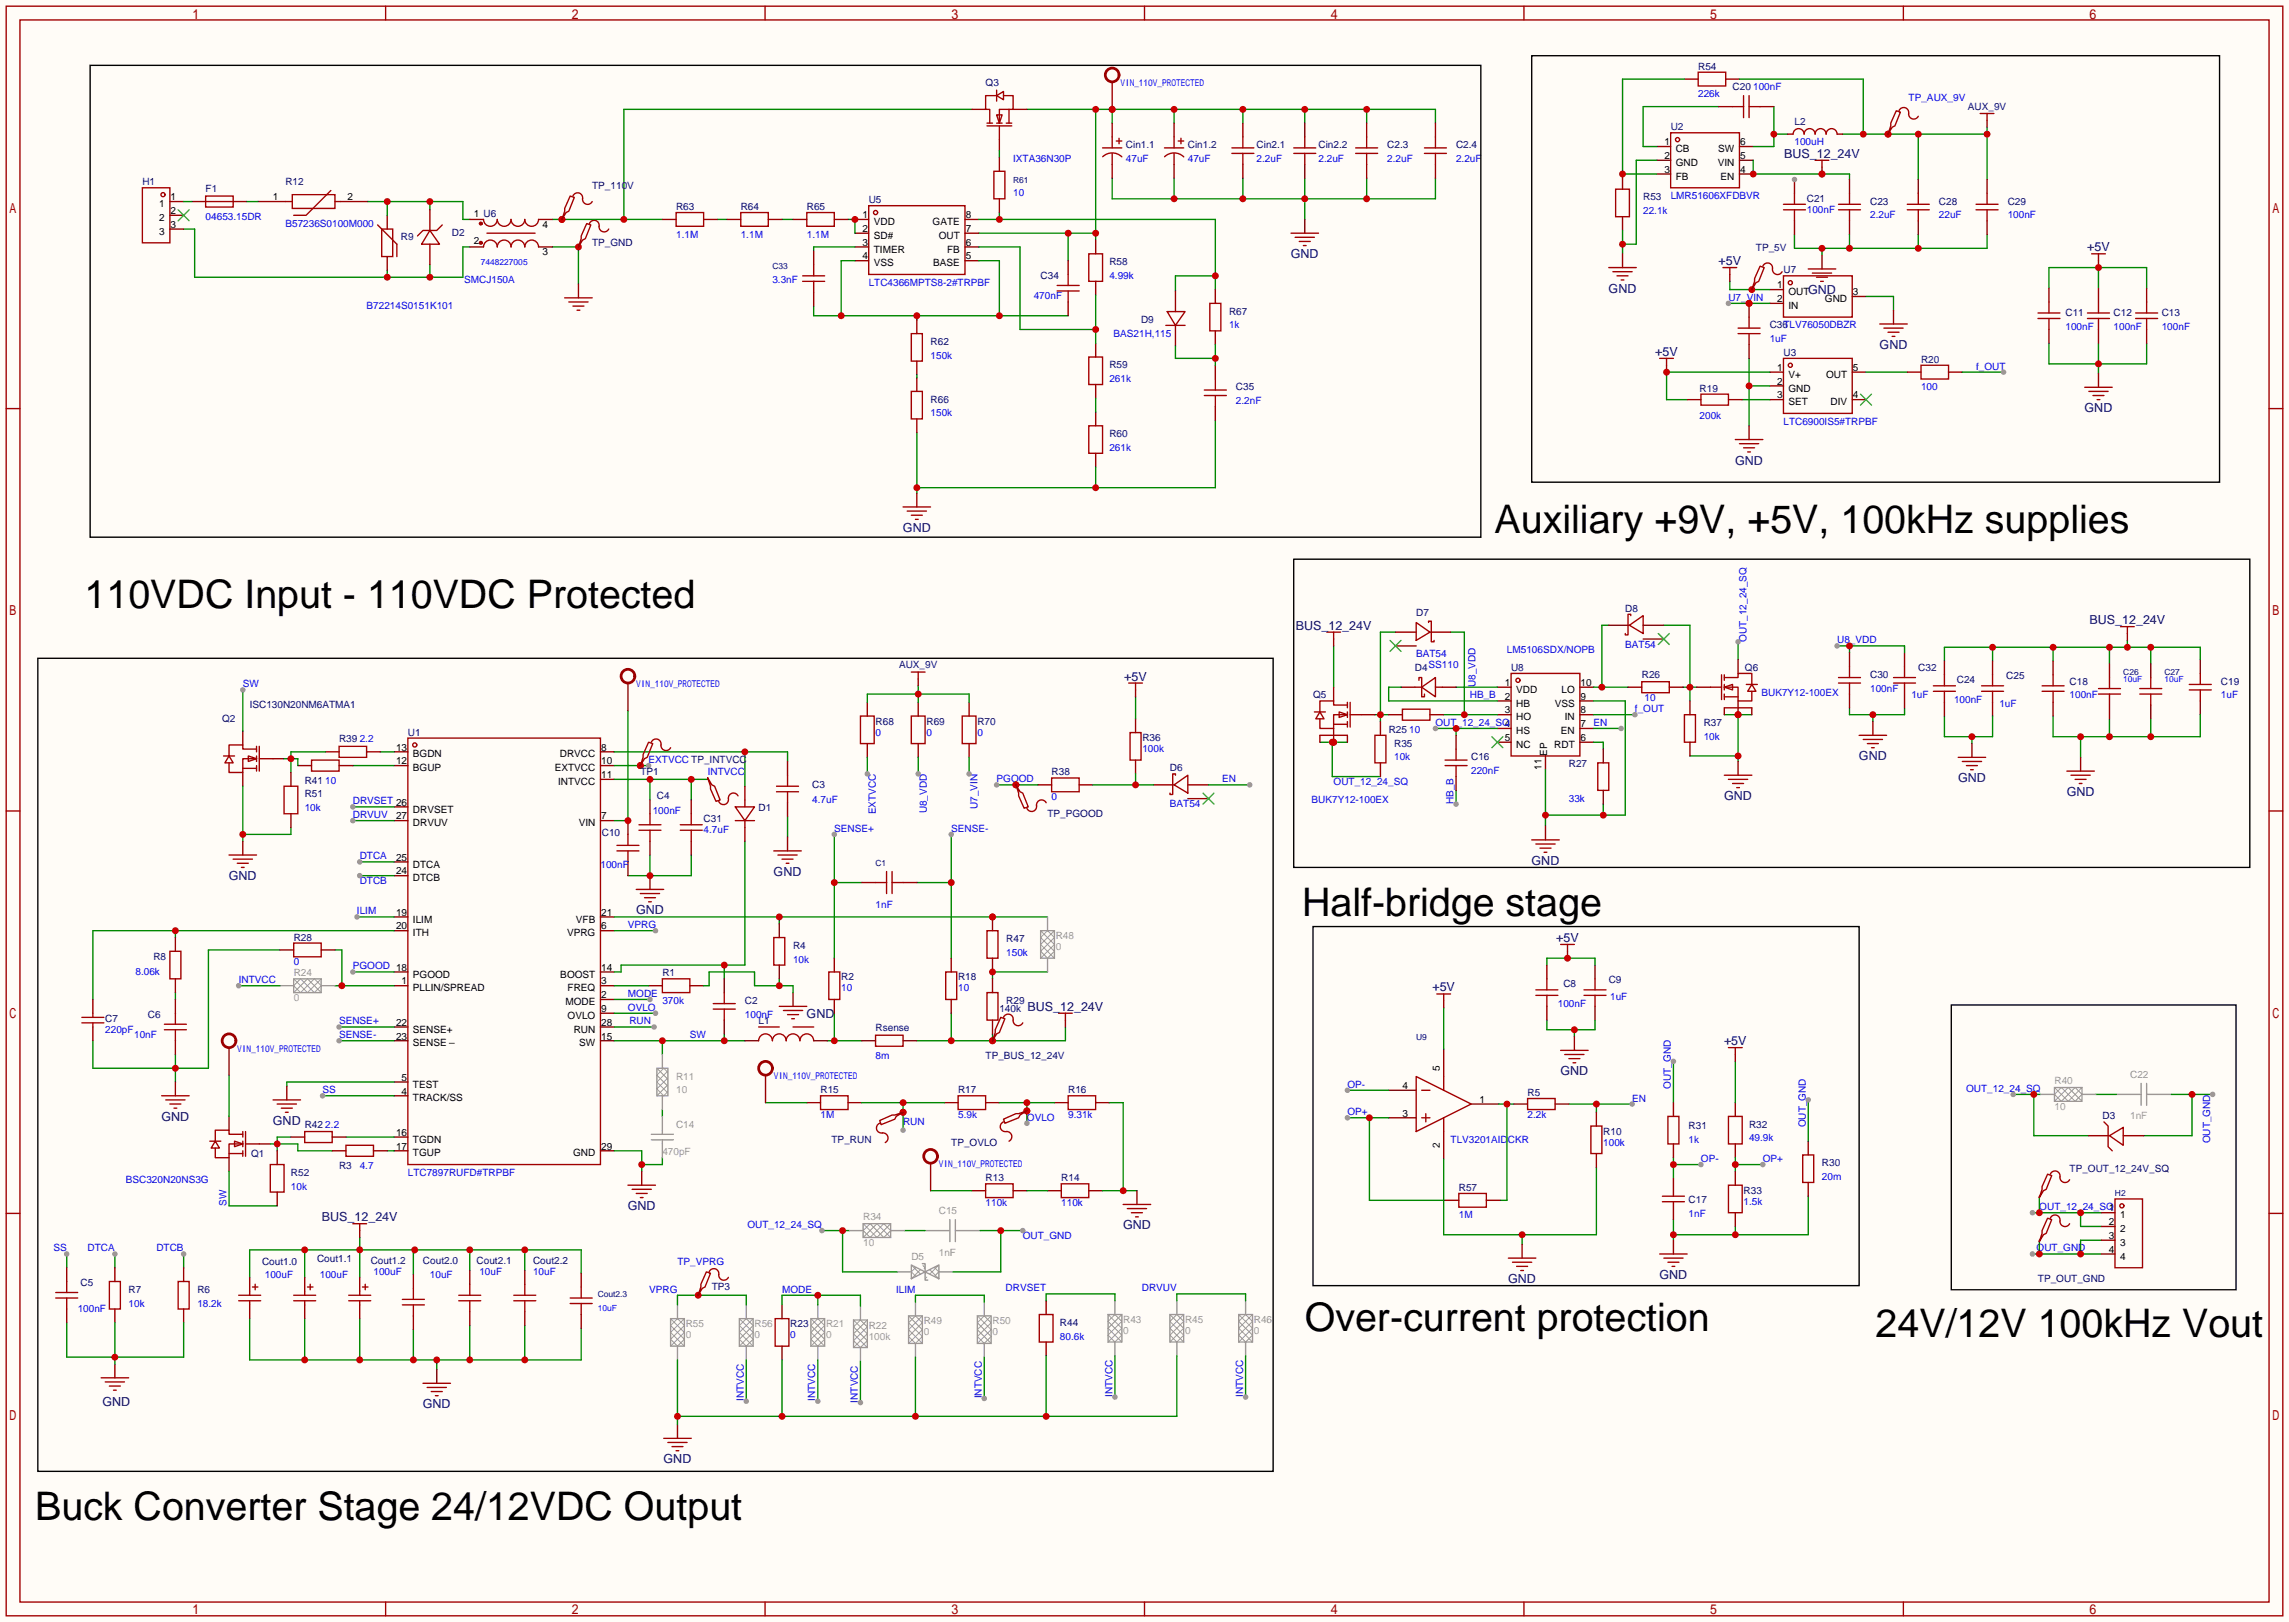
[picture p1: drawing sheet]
<svg xmlns="http://www.w3.org/2000/svg" width="423mm" height="299mm" viewBox="0 0 423 299" stroke-linecap="round" stroke-linejoin="round" font-family="sans-serif">
<defs><g id="words">
<g font-size="7.3">
<text x="276" y="98.5">Auxiliary +9V, +5V, 100kHz supplies</text>
<text x="15.6" y="112.2">110VDC Input - 110VDC Protected</text>
<text x="240.4" y="169.1">Half-bridge stage</text>
<text x="240.9" y="245.8">Over-current protection</text>
<text x="346.3" y="246.8">24V/12V 100kHz Vout</text>
<text x="6.5" y="280.6">Buck Converter Stage 24/12VDC Output</text>
</g>
<g font-size="2.3" fill="#000080">
<text x="329.4" y="29.1">BUS_12_24V</text>
<text x="238.4" y="47.7">GND</text>
<text x="385.4" y="46.4">+5V</text>
<text x="317.3" y="48.9">+5V</text>
<text x="297" y="54">GND</text>
<text x="333.9" y="54.3">GND</text>
<text x="305.6" y="65.7">+5V</text>
<text x="347.1" y="64.4">GND</text>
<text x="384.9" y="76.1">GND</text>
<text x="320.4" y="85.8">GND</text>
<text x="166.7" y="98.2">GND</text>
<text x="239.3" y="116.3">BUS_12_24V</text>
<text x="385.8" y="115.2">BUS_12_24V</text>
<text x="207.6" y="125.6">+5V</text>
<text x="343.3" y="140.4">GND</text>
<text x="318.4" y="147.7">GND</text>
<text x="361.5" y="144.4">GND</text>
<text x="381.6" y="147">GND</text>
<text x="142.9" y="161.7">GND</text>
<text x="282.8" y="159.7">GND</text>
<text x="42.3" y="162.5">GND</text>
<text x="117.5" y="168.8">GND</text>
<text x="287.3" y="173.9">+5V</text>
<text x="264.5" y="183.1">+5V</text>
<text x="148.9" y="187.9">GND</text>
<text x="189.7" y="186.6">BUS_12_24V</text>
<text x="318.3" y="193">+5V</text>
<text x="288.1" y="198.5">GND</text>
<text x="29.8" y="206.9">GND</text>
<text x="50.4" y="207.7">GND</text>
<text x="59.4" y="225.5">BUS_12_24V</text>
<text x="115.9" y="223.4">GND</text>
<text x="207.4" y="227">GND</text>
<text x="278.5" y="236.9">GND</text>
<text x="306.4" y="236.1">GND</text>
<text x="18.9" y="259.5">GND</text>
<text x="78.1" y="260">GND</text>
<text x="122.5" y="270.2">GND</text>
</g>
<g font-size="1.8" fill="#000080">
<text x="182" y="15.9">Q3</text>
<text x="313.6" y="12.9">R54</text>
<text x="319.9" y="16.7">C20</text>
<text x="331.3" y="23">L2</text>
<text x="363.4" y="20.2">AUX_9V</text>
<text x="207.9" y="27.4">Cin1.1</text>
<text x="219.3" y="27.4">Cin1.2</text>
<text x="232" y="27.4">Cin2.1</text>
<text x="243.5" y="27.4">Cin2.2</text>
<text x="256.2" y="27.4">C2.3</text>
<text x="268.9" y="27.4">C2.4</text>
<text x="308.5" y="24">U2</text>
<text x="26.3" y="34.2">H1</text>
<text x="38" y="35.5">F1</text>
<text x="52.7" y="34.2">R12</text>
<text x="109.3" y="35">TP_110V</text>
<text x="124.8" y="38.8">R63</text>
<text x="136.8" y="38.8">R64</text>
<text x="149" y="38.8">R65</text>
<text x="160.4" y="37.5">U5</text>
<text x="303.4" y="37">R53</text>
<text x="333.6" y="37.3">C21</text>
<text x="345.3" y="37.8">C23</text>
<text x="358" y="37.8">C28</text>
<text x="370.7" y="37.8">C29</text>
<text x="74" y="44.4">R9</text>
<text x="83.4" y="43.6">D2</text>
<text x="109.3" y="45.4">TP_GND</text>
<text x="324.2" y="46.4">TP_5V</text>
<text x="192.2" y="51.5">C34</text>
<text x="204.9" y="48.9">R58</text>
<text x="329.3" y="50.5">U7</text>
<text x="210.7" y="59.6">D9</text>
<text x="226.9" y="58.1">R67</text>
<text x="381.4" y="58.3">C11</text>
<text x="390.3" y="58.3">C12</text>
<text x="399.2" y="58.3">C13</text>
<text x="171.8" y="63.7">R62</text>
<text x="326.8" y="60.6">C36</text>
<text x="329.3" y="65.7">U3</text>
<text x="204.9" y="68">R59</text>
<text x="354.7" y="67">R20</text>
<text x="171.8" y="74.3">R66</text>
<text x="228.2" y="72.1">C35</text>
<text x="313.8" y="72.3">R19</text>
<text x="204.9" y="80.7">R60</text>
<text x="261.5" y="113.7">D7</text>
<text x="300.1" y="112.9">D8</text>
<text x="166" y="123.4">AUX_9V</text>
<text x="261.2" y="123.9">D4</text>
<text x="279" y="123.9">U8</text>
<text x="303.1" y="125.1">R26</text>
<text x="322.2" y="123.9">Q6</text>
<text x="345.3" y="125.1">C30</text>
<text x="354.2" y="123.9">C32</text>
<text x="370.5" y="125.4">C25</text>
<text x="46.1" y="130.7">ISC130N20NM6ATMA1</text>
<text x="242.4" y="129">Q5</text>
<text x="361.3" y="126.2">C24</text>
<text x="382.1" y="126.4">C18</text>
<text x="410.1" y="126.4">C19</text>
<text x="41" y="133.3">Q2</text>
<text x="62.6" y="137.1">R39</text>
<text x="75.3" y="135.8">U1</text>
<text x="161.7" y="133.8">R68</text>
<text x="171.1" y="133.8">R69</text>
<text x="180.5" y="133.8">R70</text>
<text x="210.9" y="136.8">R36</text>
<text x="256.4" y="135.3">R25</text>
<text x="257.4" y="137.8">R35</text>
<text x="314.6" y="134">R37</text>
<text x="118.2" y="143.2">TP1</text>
<text x="194.2" y="143.2">R38</text>
<text x="216" y="142.4">D6</text>
<text x="271.7" y="140.4">C16</text>
<text x="289.7" y="141.7">R27</text>
<text x="56.3" y="144.7">R41</text>
<text x="56.3" y="147.2">R51</text>
<text x="121.3" y="147.5">C4</text>
<text x="140.1" y="149.8">D1</text>
<text x="150" y="145.5">C3</text>
<text x="111.1" y="154.4">C10</text>
<text x="129.9" y="151.8">C31</text>
<text x="193.4" y="150.8">TP_PGOOD</text>
<text x="54.2" y="173.7">R28</text>
<text x="185.8" y="173.9">R47</text>
<text x="28.3" y="177.2">R8</text>
<text x="146.4" y="175.2">R4</text>
<text x="122.3" y="180.3">R1</text>
<text x="137.5" y="185.3">C2</text>
<text x="155.3" y="181">R2</text>
<text x="176.9" y="181">R18</text>
<text x="185.8" y="185.3">R29</text>
<text x="288.7" y="182.3">C8</text>
<text x="297.1" y="181.5">C9</text>
<text x="19.4" y="188.6">C7</text>
<text x="27.3" y="187.9">C6</text>
<text x="140.1" y="189.1">L1</text>
<text x="161.7" y="190.4">Rsense</text>
<text x="184.5" y="186.9">140k</text>
<text x="182" y="195.5">TP_BUS_12_24V</text>
<text x="151.5" y="201.8">R15</text>
<text x="176.9" y="201.8">R17</text>
<text x="197.2" y="201.8">R16</text>
<text x="282.1" y="202.4">R5</text>
<text x="56.3" y="208.2">R42</text>
<text x="296" y="209.5">R10</text>
<text x="311.8" y="208.5">R31</text>
<text x="323" y="208.2">R32</text>
<text x="388.2" y="206.7">D3</text>
<text x="46.4" y="213.5">Q1</text>
<text x="62.6" y="215.8">R3</text>
<text x="153.5" y="211">TP_RUN</text>
<text x="175.6" y="211.5">TP_OVLO</text>
<text x="336.4" y="215.3">R30</text>
<text x="53.7" y="217.1">R52</text>
<text x="182" y="218.1">R13</text>
<text x="196" y="218.1">R14</text>
<text x="269.4" y="219.9">R57</text>
<text x="321.9" y="220.4">R33</text>
<text x="382.1" y="216.3">TP_OUT_12_24V_SQ</text>
<text x="311.8" y="222.2">C17</text>
<text x="48.4" y="233.6">Cout1.0</text>
<text x="58.5" y="233.1">Cout1.1</text>
<text x="68.5" y="233.3">Cout1.2</text>
<text x="78.1" y="233.3">Cout2.0</text>
<text x="88" y="233.3">Cout2.1</text>
<text x="98.4" y="233.3">Cout2.2</text>
<text x="14.9" y="237.4">C5</text>
<text x="23.7" y="238.7">R7</text>
<text x="36.4" y="238.7">R6</text>
<text x="131.4" y="238.2">TP3</text>
<text x="376.3" y="236.6">TP_OUT_GND</text>
<text x="145.9" y="245">R23</text>
<text x="195.7" y="244.8">R44</text>
</g>
<g font-size="1.8" fill="#00f">
<text x="313.6" y="18">226k</text>
<text x="323.7" y="16.7">100nF</text>
<text x="352.4" y="18.7">TP_AUX_9V</text>
<text x="187.1" y="29.9">IXTA36N30P</text>
<text x="207.9" y="29.9">47uF</text>
<text x="219.3" y="29.9">47uF</text>
<text x="232" y="29.9">2.2uF</text>
<text x="243.5" y="29.9">2.2uF</text>
<text x="256.2" y="29.9">2.2uF</text>
<text x="268.9" y="29.9">2.2uF</text>
<text x="331.3" y="26.8">100uH</text>
<text x="38" y="40.6">04653.15DR</text>
<text x="52.7" y="41.8">B57236S0100M000</text>
<text x="187.1" y="36.2">10</text>
<text x="303.4" y="39.5">22.1k</text>
<text x="308.5" y="36.7">LMR51606XFDBVR</text>
<text x="333.6" y="39.3">100nF</text>
<text x="345.3" y="40.3">2.2uF</text>
<text x="358" y="40.3">22uF</text>
<text x="370.7" y="40.3">100nF</text>
<text x="124.8" y="43.9">1.1M</text>
<text x="136.8" y="43.9">1.1M</text>
<text x="149" y="43.9">1.1M</text>
<text x="85.7" y="52.2">SMCJ150A</text>
<text x="142.6" y="52.2">3.3nF</text>
<text x="160.4" y="52.8">LTC4366MPTS8-2#TRPBF</text>
<text x="204.9" y="51.5">4.99k</text>
<text x="67.7" y="57.1">B72214S0151K101</text>
<text x="190.9" y="55.3">470nF</text>
<text x="319.2" y="55.5">U7_VIN</text>
<text x="205.6" y="62.1">BAS21H,115</text>
<text x="226.9" y="60.6">1k</text>
<text x="326.8" y="63.2">1uF</text>
<text x="329.3" y="60.6">TLV76050DBZR</text>
<text x="381.4" y="60.9">100nF</text>
<text x="390.3" y="60.9">100nF</text>
<text x="399.2" y="60.9">100nF</text>
<text x="171.8" y="66.2">150k</text>
<text x="204.9" y="70.5">261k</text>
<text x="364.9" y="68.2">f_OUT</text>
<text x="171.8" y="76.9">150k</text>
<text x="228.2" y="74.6">2.2nF</text>
<text x="313.8" y="77.4">200k</text>
<text x="354.7" y="72.1">100</text>
<text x="204.9" y="83.2">261k</text>
<text x="329.3" y="78.4">LTC6900IS5#TRPBF</text>
<text x="300.1" y="119.6">BAT54</text>
<text x="322.5" y="118.5" transform="rotate(-90 322.5 118.5)">OUT_12_24_SQ</text>
<text x="339.2" y="118.8">U8_VDD</text>
<text x="261.5" y="121.3">BAT54</text>
<text x="263.8" y="123.4">SS110</text>
<text x="278.3" y="120.6">LM5106SDX/NOPB</text>
<text x="44.8" y="126.9">SW</text>
<text x="271.4" y="129">HB_B</text>
<text x="272.5" y="126.9" transform="rotate(-90 272.5 126.9)">U8_VDD</text>
<text x="301.9" y="131.5">f_OUT</text>
<text x="303.7" y="129.5">10</text>
<text x="325.2" y="128.4">BUK7Y12-100EX</text>
<text x="345.3" y="127.7">100nF</text>
<text x="352.9" y="129">1uF</text>
<text x="360.8" y="129.7">100nF</text>
<text x="369.2" y="130.5">1uF</text>
<text x="382.1" y="129">100nF</text>
<text x="410.1" y="129">1uF</text>
<text x="66.4" y="137.1">2.2</text>
<text x="161.7" y="135.8">0</text>
<text x="171.1" y="135.8">0</text>
<text x="180.5" y="135.8">0</text>
<text x="260.2" y="135.3">10</text>
<text x="265" y="134">OUT_12_24_SQ</text>
<text x="294.3" y="134">EN</text>
<text x="314.6" y="136.6">10k</text>
<text x="119.8" y="140.9">EXTVCC TP_INTVCC</text>
<text x="130.7" y="143.2">INTVCC</text>
<text x="210.9" y="138.9">100k</text>
<text x="257.4" y="140.4">10k</text>
<text x="271.7" y="142.9">220nF</text>
<text x="56.3" y="149.8">10k</text>
<text x="60.1" y="144.7">10</text>
<text x="65.2" y="148.5">DRVSET 26</text>
<text x="150" y="148.3">4.7uF</text>
<text x="180.5" y="149.3" transform="rotate(-90 180.5 149.3)">U7_VIN</text>
<text x="184" y="144.4">PGOOD</text>
<text x="194.2" y="147.7">0</text>
<text x="216" y="149">BAT54</text>
<text x="225.7" y="144.4">EN</text>
<text x="242.2" y="148.3">BUK7Y12-100EX</text>
<text x="246.3" y="145">OUT_12_24_SQ</text>
<text x="268.4" y="148.5" transform="rotate(-90 268.4 148.5)">HB_B</text>
<text x="289.7" y="148">33k</text>
<text x="65.2" y="151">DRVUV</text>
<text x="120.5" y="150.3">100nF</text>
<text x="129.9" y="153.8">4.7uF</text>
<text x="154.1" y="153.6">SENSE+</text>
<text x="161.7" y="150.4" transform="rotate(-90 161.7 150.4)">EXTVCC</text>
<text x="171.1" y="150.2" transform="rotate(-90 171.1 150.2)">U8_VDD</text>
<text x="175.6" y="153.6">SENSE-</text>
<text x="66.4" y="158.7">DTCA</text>
<text x="110.9" y="160.2">100nF</text>
<text x="66.4" y="163.2">DTCB</text>
<text x="161.7" y="167.6">1nF</text>
<text x="65.9" y="168.8">ILIM</text>
<text x="116" y="171.4">VPRG</text>
<text x="54.2" y="178.2">0</text>
<text x="65.2" y="179">PGOOD 18</text>
<text x="146.4" y="177.7">10k</text>
<text x="185.8" y="176.4">150k</text>
<text x="25" y="180">8.06k</text>
<text x="44.1" y="181.5">INTVCC</text>
<text x="116" y="184.1">MODE</text>
<text x="122.3" y="185.3">370k</text>
<text x="155.3" y="183.1">10</text>
<text x="176.9" y="183.1">10</text>
<text x="287.7" y="185.8">100nF</text>
<text x="297.3" y="184.6">1uF</text>
<text x="19.4" y="190.7">220pF</text>
<text x="24.8" y="191.7">10nF</text>
<text x="62.6" y="189.1">SENSE+</text>
<text x="62.6" y="191.7">SENSE-</text>
<text x="116" y="186.6">OVLO</text>
<text x="116.2" y="189.1">RUN</text>
<text x="127.4" y="191.7">SW</text>
<text x="137.5" y="187.9">100nF</text>
<text x="161.7" y="195.5">8m</text>
<text x="59.6" y="201.8">SS</text>
<text x="248.8" y="200.8">OP-</text>
<text x="301.4" y="203.4">EN</text>
<text x="308.5" y="201" transform="rotate(-90 308.5 201)">OUT_GND</text>
<text x="363.1" y="201.6">OUT_12_24_SQ</text>
<text x="60.1" y="208.2">2.2</text>
<text x="151.5" y="206.4">1M</text>
<text x="166.8" y="207.7">RUN</text>
<text x="176.9" y="206.4">5.9k</text>
<text x="189.6" y="206.9">OVLO</text>
<text x="197.2" y="206.4">9.31k</text>
<text x="248.8" y="205.9">OP+</text>
<text x="282.1" y="206.4">2.2k</text>
<text x="333.4" y="208.2" transform="rotate(-90 333.4 208.2)">OUT_GND</text>
<text x="66.4" y="215.8">4.7</text>
<text x="267.8" y="211">TLV3201AIDCKR</text>
<text x="296" y="211.5">100k</text>
<text x="311.8" y="211">1k</text>
<text x="314.1" y="214.5">OP-</text>
<text x="323" y="210.7">49.9k</text>
<text x="325.5" y="214.5">OP+</text>
<text x="408.1" y="211.1" transform="rotate(-90 408.1 211.1)">OUT_GND</text>
<text x="23.2" y="218.4">BSC320N20NS3G</text>
<text x="53.7" y="219.6">10k</text>
<text x="75.3" y="217.1">LTC7897RUFD#TRPBF</text>
<text x="336.4" y="217.9">20m</text>
<text x="41.8" y="222.6" transform="rotate(-90 41.8 222.6)">SW</text>
<text x="138" y="226.7">OUT_12_24_SQ</text>
<text x="182" y="222.7">110k</text>
<text x="196" y="222.7">110k</text>
<text x="269.4" y="225">1M</text>
<text x="311.8" y="224.7">1nF</text>
<text x="321.9" y="222.4">1.5k</text>
<text x="376.6" y="223.4">OUT_12_24_SQ</text>
<text x="9.9" y="231.1">SS</text>
<text x="16.2" y="231.1">DTCA</text>
<text x="28.9" y="231.1">DTCB</text>
<text x="125.1" y="233.6">TP_VPRG</text>
<text x="188.8" y="228.8">OUT_GND</text>
<text x="376" y="231.1">OUT_GND</text>
<text x="48.9" y="235.9">100uF</text>
<text x="59.1" y="235.9">100uF</text>
<text x="69" y="235.4">100uF</text>
<text x="79.4" y="235.9">10uF</text>
<text x="88.5" y="235.4">10uF</text>
<text x="98.4" y="235.4">10uF</text>
<text x="119.9" y="238.7">VPRG</text>
<text x="144.4" y="238.7">MODE</text>
<text x="165.4" y="238.7">ILIM</text>
<text x="185.7" y="238.4">DRVSET</text>
<text x="210.8" y="238.4">DRVUV</text>
<text x="14.4" y="242.2">100nF</text>
<text x="23.7" y="241.2">10k</text>
<text x="36.4" y="241.2">18.2k</text>
<text x="145.9" y="247.1">0</text>
<text x="195.7" y="247.3">80.6k</text>
<text x="205.4" y="257.9" transform="rotate(-90 205.4 257.9)">INTVCC</text>
<text x="229.5" y="257.9" transform="rotate(-90 229.5 257.9)">INTVCC</text>
<text x="137.3" y="258.7" transform="rotate(-90 137.3 258.7)">INTVCC</text>
<text x="150.5" y="258.7" transform="rotate(-90 150.5 258.7)">INTVCC</text>
<text x="158.4" y="259" transform="rotate(-90 158.4 259)">INTVCC</text>
<text x="181.3" y="258.2" transform="rotate(-90 181.3 258.2)">INTVCC</text>
</g>
<g font-size="1.8">
<text x="307.3" y="26.8">1</text>
<text x="307.3" y="29.4">2</text>
<text x="309.4" y="28.1">CB</text>
<text x="317.3" y="28.1">SW</text>
<text x="321.3" y="29.4">5</text>
<text x="321.3" y="26.8">6</text>
<text x="307.3" y="31.9">3</text>
<text x="309.4" y="30.6">GND</text>
<text x="309.4" y="33.2">FB</text>
<text x="317.2" y="30.6">VIN</text>
<text x="317.7" y="33.2">EN</text>
<text x="321.3" y="31.9">4</text>
<text x="29.4" y="38.3">1</text>
<text x="29.4" y="40.8">2</text>
<text x="31.5" y="37">1</text>
<text x="31.5" y="39.5">2</text>
<text x="50.4" y="37">1</text>
<text x="64.1" y="37">2</text>
<text x="87.5" y="40.1">1 U6</text>
<text x="159.2" y="40.3">1</text>
<text x="161.3" y="41.6">VDD</text>
<text x="172.2" y="41.6">GATE</text>
<text x="178.3" y="40.3">8</text>
<text x="29.4" y="43.3">3</text>
<text x="31.5" y="42.1">3</text>
<text x="87.5" y="45.1">2</text>
<text x="100.2" y="42.1">4</text>
<text x="100.2" y="47.2">3</text>
<text x="159.2" y="42.8">2</text>
<text x="159.2" y="45.4">3</text>
<text x="159.2" y="47.9">4</text>
<text x="161.3" y="44.1">SD#</text>
<text x="161.3" y="46.6">TIMER</text>
<text x="173.3" y="44.1">OUT</text>
<text x="174.9" y="46.6">FB</text>
<text x="178.3" y="47.9">5</text>
<text x="178.3" y="45.4">6</text>
<text x="178.3" y="42.8">7</text>
<text x="161.3" y="49.2">VSS</text>
<text x="172.3" y="49.2">BASE</text>
<text x="328.2" y="53.2">1</text>
<text x="328.2" y="55.8">2</text>
<text x="330.2" y="54.5">OUT</text>
<text x="330.2" y="57">IN</text>
<text x="337" y="55.8">GND</text>
<text x="342.1" y="54.5">3</text>
<text x="328.2" y="68.5">1</text>
<text x="328.2" y="71">2</text>
<text x="330.2" y="69.7">V+</text>
<text x="337.2" y="69.7">OUT</text>
<text x="342.1" y="68.5">5</text>
<text x="328.2" y="73.6">3</text>
<text x="330.2" y="72.3">GND</text>
<text x="330.2" y="74.8">SET</text>
<text x="338" y="74.8">DIV</text>
<text x="342.1" y="73.6">4</text>
<text x="277.9" y="126.6">1</text>
<text x="277.9" y="129.2">2</text>
<text x="277.9" y="131.7">3</text>
<text x="280" y="127.9">VDD</text>
<text x="280" y="130.5">HB</text>
<text x="287.1" y="130.5">VSS</text>
<text x="288.3" y="127.9">LO</text>
<text x="291.8" y="131.7">8</text>
<text x="291.8" y="129.2">9</text>
<text x="291.8" y="126.6">10</text>
<text x="277.9" y="134.3">4</text>
<text x="277.9" y="136.8">5</text>
<text x="280" y="133">HO</text>
<text x="280" y="135.5">HS</text>
<text x="288.2" y="135.5">EN</text>
<text x="288.9" y="133">IN</text>
<text x="291.8" y="136.8">6</text>
<text x="291.8" y="134.3">7</text>
<text x="73.1" y="138.6">13</text>
<text x="73.1" y="141.1">12</text>
<text x="76.2" y="139.9">BGDN</text>
<text x="76.2" y="142.4">BGUP</text>
<text x="102.4" y="142.4">EXTVCC</text>
<text x="103.4" y="139.9">DRVCC</text>
<text x="111" y="143.7">11</text>
<text x="111" y="141.1">10</text>
<text x="111" y="138.6">8</text>
<text x="280" y="138.1">NC</text>
<text x="284.7" y="142.1" transform="rotate(-90 284.7 142.1)">11</text>
<text x="285.7" y="139.6" transform="rotate(-90 285.7 139.6)">EP</text>
<text x="287" y="138.1">RDT</text>
<text x="103.1" y="144.9">INTVCC</text>
<text x="73.1" y="151.3">27</text>
<text x="76.2" y="150">DRVSET</text>
<text x="76.2" y="152.6">DRVUV</text>
<text x="106.9" y="152.6">VIN</text>
<text x="111" y="151.3">7</text>
<text x="73.1" y="158.9">25</text>
<text x="73.1" y="161.4">24</text>
<text x="76.2" y="160.2">DTCA</text>
<text x="76.2" y="162.7">DTCB</text>
<text x="73.1" y="169.1">19</text>
<text x="73.1" y="171.6">20</text>
<text x="76.2" y="170.3">ILIM</text>
<text x="76.2" y="172.9">ITH</text>
<text x="104.7" y="172.9">VPRG</text>
<text x="106.3" y="170.3">VFB</text>
<text x="111" y="171.6">6</text>
<text x="111" y="169.1">21</text>
<text x="111" y="179.2">14</text>
<text x="74.2" y="181.8">1</text>
<text x="76.2" y="180.5">PGOOD</text>
<text x="76.2" y="183">PLLIN/SPREAD</text>
<text x="103.5" y="180.5">BOOST</text>
<text x="104.4" y="185.6">MODE</text>
<text x="104.8" y="183">FREQ</text>
<text x="111" y="184.3">2</text>
<text x="111" y="181.8">3</text>
<text x="73.1" y="189.4">22</text>
<text x="73.1" y="191.9">23</text>
<text x="76.2" y="190.7">SENSE+</text>
<text x="104.8" y="188.1">OVLO</text>
<text x="105.9" y="190.7">RUN</text>
<text x="111" y="191.9">15</text>
<text x="111" y="189.4">28</text>
<text x="111" y="186.8">9</text>
<text x="76.2" y="193.2">SENSE</text>
<text x="107" y="193.2">SW</text>
<text x="265.9" y="197.7" transform="rotate(-90 265.9 197.7)">5</text>
<text x="74.2" y="199.5">5</text>
<text x="74.2" y="202.1">4</text>
<text x="76.2" y="200.8">TEST</text>
<text x="76.2" y="203.4">TRACK/SS</text>
<text x="258.9" y="201.1">4</text>
<text x="273.2" y="203.6">1</text>
<text x="73.1" y="209.7">16</text>
<text x="258.9" y="206.1">3</text>
<text x="73.1" y="212.2">17</text>
<text x="76.2" y="211">TGDN</text>
<text x="76.2" y="213.5">TGUP</text>
<text x="105.8" y="213.5">GND</text>
<text x="111" y="212.2">29</text>
<text x="265.9" y="212" transform="rotate(-90 265.9 212)">2</text>
<text x="389.4" y="223.7">1</text>
<text x="389.4" y="226.2">2</text>
<text x="391.5" y="224.9">1</text>
<text x="391.5" y="227.5">2</text>
<text x="389.4" y="228.8">3</text>
<text x="389.4" y="231.3">4</text>
<text x="391.5" y="230">3</text>
<text x="391.5" y="232.6">4</text>
</g>
<g font-size="1.8" fill="#999">
<text x="194.9" y="173.4">R48</text>
<text x="194.9" y="175.4">0</text>
<text x="54.2" y="180.3">R24</text>
<text x="54.2" y="184.8">0</text>
<text x="124.8" y="199.3">R11</text>
<text x="124.8" y="201.8">10</text>
<text x="379.3" y="200.1">R40</text>
<text x="393.3" y="199.1">C22</text>
<text x="124.8" y="208.2">C14</text>
<text x="379.3" y="204.9">10</text>
<text x="393.3" y="206.7">1nF</text>
<text x="122.3" y="213.3">470pF</text>
<text x="159.4" y="225.2">R34</text>
<text x="173.4" y="224.2">C15</text>
<text x="159.4" y="230">10</text>
<text x="168.3" y="232.6">D5</text>
<text x="173.4" y="231.8">1nF</text>
<text x="126.6" y="245">R55</text>
<text x="139.3" y="245">R56</text>
<text x="152.5" y="245">R21</text>
<text x="160.4" y="245.3">R22</text>
<text x="170.6" y="244.5">R49</text>
<text x="183.3" y="244.5">R50</text>
<text x="207.4" y="244.3">R43</text>
<text x="218.8" y="244.3">R45</text>
<text x="231.5" y="244.3">R46</text>
<text x="126.6" y="247.1">0</text>
<text x="139.3" y="247.1">0</text>
<text x="152.5" y="247.1">0</text>
<text x="160.4" y="247.3">100k</text>
<text x="170.6" y="246.6">0</text>
<text x="183.3" y="246.6">0</text>
<text x="207.4" y="246.3">0</text>
<text x="218.8" y="246.3">0</text>
<text x="231.5" y="246.3">0</text>
</g>
<g font-size="1.7" fill="#00f">
<text x="206.9" y="15.9">VIN_110V_PROTECTED</text>
<text x="117.5" y="126.9">VIN_110V_PROTECTED</text>
<text x="43.8" y="194.2">VIN_110V_PROTECTED</text>
<text x="142.9" y="199.3">VIN_110V_PROTECTED</text>
<text x="173.4" y="215.5">VIN_110V_PROTECTED</text>
</g>
<g font-size="1.6" fill="#000080">
<text x="187.1" y="33.7">R61</text>
<text x="142.6" y="49.7">C33</text>
<text x="392" y="124.6">C26</text>
<text x="399.7" y="124.6">C27</text>
<text x="161.7" y="159.9">C1</text>
<text x="261.5" y="191.9">U9</text>
<text x="390.5" y="220.9">H2</text>
<text x="110.4" y="239.4">Cout2.3</text>
</g>
<g font-size="1.6" fill="#00f">
<text x="88.8" y="48.9">7448227005</text>
<text x="392" y="125.9">10uF</text>
<text x="399.7" y="125.9">10uF</text>
<text x="110.4" y="242">10uF</text>
</g>
</g></defs>
<path d="M0 0h422.7v299.5h-422.7z" fill="#fffcf7"/>
<g fill="none" stroke="#a10000" stroke-width=".25">
<path d="M1.1 1.1h420.4v297.2h-420.4zM3.7 3.7h415.3v292.1h-415.3zM71.2 1.1v2.6M141.3 1.1v2.6M211.3 1.1v2.6M281.4 1.1v2.6M351.5 1.1v2.6M1.1 75.4h2.6M419 75.4h2.5M41.3 139.6h2M42.3 139.6l.8 1.2h-1.6zM45.8 139.6l1.6 .5-1.6 .5z"/>
<path d="M47.4 138.3h-2.6v-.8h-2.5v2.1M47.4 137.8v1M47.4 139.6v1M47.9 137.8v4.6M75.3 136.3h35.6v78.7h-35.6zM1.1 149.7h2.6M44.8 141.9h2.6M47.4 140.1h-2.6v2.5h-2.5v-1.8M47.4 141.4v1M47.9 140.1h2.5M419 149.7h2.5M122.3 180.7h5.1v2.6h-5.1z"/>
<path d="M143.9 185.8h5.1M144.7 186.6h3.5M145.4 187.3h2M146.2 188.1h.5M38.7 210.7h2.1M39.8 210.7l.7 1.3h-1.5zM42.3 213h2.5M43.3 210.7l1.5 .5-1.5 .5zM44.8 209.4h-2.5v-.7h-2.5v2M44.8 211.2h-2.5v2.5h-2.5v-1.7M44.8 208.9v1M44.8 210.7v1"/>
<path d="M44.8 212.5v1M45.3 208.9v4.6M45.3 211.2h2.6M1.1 224h2.6M419 224h2.5M71.2 295.8v2.5M141.3 295.8v2.5M211.3 295.8v2.5M281.4 295.8v2.5M351.5 295.8v2.5"/>
<circle cx="76.6" cy="137.5" r=".38"/>
</g>
<g fill="none" stroke="#870000" stroke-width=".25">
<path d="M44.8 135v2.5M72.8 138.8h2.5M110.9 138.8h2.5M44.8 142.6v2.6M50.4 140.1h2.1M72.8 141.4h2.5M72.8 149h2.5M72.8 151.5h2.5M72.8 159.1h2.5M110.9 141.4h2.5M110.9 151.5h2.5M110.9 143.9h2.5"/>
<path d="M72.8 161.7h2.5M72.8 169.3h2.5M72.8 171.8h2.5M72.8 179.5h2.5M110.9 169.3h2.5M110.9 171.8h2.5M110.9 179.5h2.5M72.8 182h2.5M72.8 189.6h2.5M72.8 192.2h2.5M72.8 199.8h2.5M110.9 182h2.5"/>
<path d="M110.9 189.6h2.5M110.9 192.2h2.5M110.9 187.1h2.5M110.9 184.5h2.5M119.8 182h2.5M127.4 182h2.5M146.4 183.3v2.5M42.3 206.1v2.6M42.3 213.7v2.6M47.9 211.2h2M72.8 202.3h2.5M72.8 209.9h2.5"/>
<path d="M72.8 212.5h2.5M110.9 212.5h2.5"/>
</g>
<path d="M113.4 182h6.4M129.9 182h1v-2.5h8.4v2.5h7.1v1.3M143.9 180.7v1.3" fill="none" stroke="#008700" stroke-width=".25"/>
<circle cx="143.9" cy="182" r=".63" fill="#c00"/>
<path d="M113.4 192.2h24.1M122.3 192.2v2.5M133.7 190.9v1.3" fill="none" stroke="#008700" stroke-width=".25"/>
<g fill="#c00">
<circle cx="133.7" cy="192.2" r=".63"/>
<circle cx="122.3" cy="192.2" r=".63"/>
</g>
<path d="M152.8 192.2h6.3M154.1 187.1v5.1" fill="none" stroke="#008700" stroke-width=".25"/>
<circle cx="154.1" cy="192.2" r=".63" fill="#c00"/>
<path d="M154.1 154.1v22.8M154.1 162.9h5" fill="none" stroke="#008700" stroke-width=".25"/>
<circle cx="154.1" cy="162.9" r=".63" fill="#c00"/>
<circle cx="154.1" cy="154.1" r=".51" fill="#999"/>
<path d="M62.6 189.6h10.2" fill="none" stroke="#008700" stroke-width=".25"/>
<circle cx="62.6" cy="189.6" r=".51" fill="#999"/>
<path d="M62.6 192.2h10.2" fill="none" stroke="#008700" stroke-width=".25"/>
<circle cx="62.6" cy="192.2" r=".51" fill="#999"/>
<path d="M49.9 211.2h5.1v1.3h6.3M53.7 209.9h-2.5v2.6" fill="none" stroke="#008700" stroke-width=".25"/>
<circle cx="51.2" cy="211.2" r=".63" fill="#c00"/>
<path d="M70.2 138.8h2.6M65.2 141.4h7.6M113.4 169.3h80M143.9 169.3v1.3M193.4 179.5h-10.1v1.2M63.9 209.9h8.9M71.5 212.5h1.3" fill="none" stroke="#008700" stroke-width=".25"/>
<g fill="#c00">
<circle cx="183.3" cy="169.3" r=".63"/>
<circle cx="143.9" cy="169.3" r=".63"/>
</g>
<path d="M113.4 141.4h6.4" fill="none" stroke="#008700" stroke-width=".25"/>
<circle cx="118.2" cy="141.4" r=".63" fill="#c00"/>
<circle cx="119.8" cy="141.4" r=".51" fill="#999"/>
<path d="M137.5 155.3v22.9h-22.8v1.3h-1.3M133.7 178.2v2.5" fill="none" stroke="#008700" stroke-width=".25"/>
<circle cx="133.7" cy="178.2" r=".63" fill="#c00"/>
<path d="M113.4 138.8h32v1.8M137.5 138.8v6.4" fill="none" stroke="#008700" stroke-width=".25"/>
<circle cx="137.5" cy="138.8" r=".63" fill="#c00"/>
<path d="M120 143.9v3.8M127.6 143.9v3.8M130.7 143.6v.3h-17.3" fill="none" stroke="#008700" stroke-width=".25"/>
<g fill="#c00">
<circle cx="120" cy="143.9" r=".63"/>
<circle cx="127.6" cy="143.9" r=".63"/>
</g>
<path d="M120 157.9v3.8M127.6 157.9v3.8h-11.6M145.4 150.7v3.9" fill="none" stroke="#008700" stroke-width=".25"/>
<path d="M120 161.7v2.5" fill="none" stroke="#870000" stroke-width=".25"/>
<circle cx="120" cy="161.7" r=".63" fill="#c00"/>
<path d="M117.5 164.2h5.1M118.2 165h3.6M119 165.7h2M119.8 166.5h.5" fill="none" stroke="#a10000" stroke-width=".25"/>
<path d="M113.4 184.5h6.6" fill="none" stroke="#008700" stroke-width=".25"/>
<circle cx="120" cy="184.5" r=".51" fill="#999"/>
<path d="M21.2 251.8v2.6" fill="none" stroke="#870000" stroke-width=".25"/>
<path d="M18.7 254.4h5M19.4 255.1h3.6M20.2 255.9h2M21 256.7h.5" fill="none" stroke="#a10000" stroke-width=".25"/>
<path d="M59.6 202.3h13.2" fill="none" stroke="#008700" stroke-width=".25"/>
<circle cx="59.6" cy="202.3" r=".51" fill="#999"/>
<path d="M32.4 171.8v1.3M72.8 171.8h-55.7v12.7" fill="none" stroke="#008700" stroke-width=".25"/>
<circle cx="32.4" cy="171.8" r=".63" fill="#c00"/>
<path d="M51.7 175.4h-13.2v21.8h-21.4v-5M32.4 183.3v1.2M32.4 194.7v5.1" fill="none" stroke="#008700" stroke-width=".25"/>
<circle cx="32.4" cy="197.2" r=".63" fill="#c00"/>
<path d="M32.4 199.8v2.5" fill="none" stroke="#870000" stroke-width=".25"/>
<path d="M29.8 202.3h5.1M30.6 203.1h3.6M31.4 203.8h2M32.1 204.6h.5" fill="none" stroke="#a10000" stroke-width=".25"/>
<path d="M113.4 189.6h7.4" fill="none" stroke="#008700" stroke-width=".25"/>
<circle cx="120.8" cy="189.6" r=".51" fill="#999"/>
<path d="M44.8 127.4v7.6" fill="none" stroke="#008700" stroke-width=".25"/>
<circle cx="44.8" cy="127.4" r=".51" fill="#999"/>
<path d="M44.8 145.2v10.1M53.7 152.8v1.3h-8.9" fill="none" stroke="#008700" stroke-width=".25"/>
<circle cx="44.8" cy="154.1" r=".63" fill="#c00"/>
<path d="M106.8 52.5v2.5M44.8 155.3v2.6M116 151.5v2.6M116 159.1v2.6M137.5 145.2v2.5M137.5 152.8v2.5" fill="none" stroke="#870000" stroke-width=".25"/>
<g fill="none" stroke="#a10000" stroke-width=".25">
<path d="M104.3 55h5M105 55.8h3.6M105.8 56.5h2M106.6 57.3h.5M42.3 157.9h5.1M43.1 158.6h3.5M43.8 159.4h2M113.9 157.1h4.1M113.9 156.1h4.1M116 154.1v2M116 157.1v2M135.8 149h3.5l-1.8 2.5z"/>
<path d="M135.8 151.5h3.5M137.5 147.7v1.3M137.5 151.5v1.3M44.6 160.1h.5"/>
</g>
<path d="M102 45.6h4.8v6.9M113.4 212.5h5.1v3.8M122.3 213.7v1.3h-3.8" fill="none" stroke="#008700" stroke-width=".25"/>
<circle cx="118.5" cy="215" r=".63" fill="#c00"/>
<path d="M32.4 173.1v2.5M32.4 180.7v2.6M32.4 184.5v2.6M32.4 192.2v2.5M61.3 212.5h2.6M69 212.5h2.5M118.5 216.3v2.5" fill="none" stroke="#870000" stroke-width=".25"/>
<path d="M31.4 175.6h2v5.1h-2zM30.4 189.1h4M30.4 190.1h4M32.4 187.1v2M32.4 190.1v2.1M63.9 211.5h5.1v2h-5.1zM116 218.8h5M116.7 219.6h3.6M117.5 220.3h2M118.2 221.1h.5" fill="none" stroke="#a10000" stroke-width=".25"/>
<path d="M375.3 223.9h12.7M376.6 221.1v2.8M384.2 223.9v2.5h3.8" fill="none" stroke="#008700" stroke-width=".25"/>
<g fill="#c00">
<circle cx="384.2" cy="223.9" r=".63"/>
<circle cx="376.6" cy="223.9" r=".63"/>
</g>
<circle cx="375.3" cy="223.9" r=".51" fill="#999"/>
<path d="M375.3 231.5h12.7M376.6 229.2v2.3M388 229h-3.8v2.5" fill="none" stroke="#008700" stroke-width=".25"/>
<g fill="#c00">
<circle cx="384.2" cy="231.5" r=".63"/>
<circle cx="376.6" cy="231.5" r=".63"/>
</g>
<circle cx="375.3" cy="231.5" r=".51" fill="#999"/>
<path d="M56.3 230.8v5M66.4 228.5v7.3M76.6 230.8v.5h-.3v4M86.7 230.8v3.8M96.9 230.8v3.8M107.3 235.1v-4.3h-61.2v5" fill="none" stroke="#008700" stroke-width=".25"/>
<g fill="#c00">
<circle cx="56.3" cy="230.8" r=".63"/>
<circle cx="66.4" cy="230.8" r=".63"/>
<circle cx="76.6" cy="230.8" r=".63"/>
<circle cx="86.7" cy="230.8" r=".63"/>
<circle cx="96.9" cy="230.8" r=".63"/>
</g>
<path d="M46.1 243.5v7.6h61.2v-5.9M56.3 243.5v7.6M66.4 243.5v7.6M76.3 245.5v5.6M80.6 251.1v1.8M86.7 244.7v6.4M96.9 244.7v6.4" fill="none" stroke="#008700" stroke-width=".25"/>
<g fill="#c00">
<circle cx="56.3" cy="251.1" r=".63"/>
<circle cx="66.4" cy="251.1" r=".63"/>
<circle cx="76.3" cy="251.1" r=".63"/>
<circle cx="80.6" cy="251.1" r=".63"/>
<circle cx="86.7" cy="251.1" r=".63"/>
<circle cx="96.9" cy="251.1" r=".63"/>
</g>
<path d="M80.6 252.9v2.5" fill="none" stroke="#870000" stroke-width=".25"/>
<path d="M78.1 255.4h5.1M78.9 256.2h3.5M79.6 256.9h2.1M80.4 257.7h.5" fill="none" stroke="#a10000" stroke-width=".25"/>
<path d="M116 131.2v20.3h-2.6" fill="none" stroke="#008700" stroke-width=".25"/>
<circle cx="116" cy="151.5" r=".63" fill="#c00"/>
<path d="M179.5 20.2h-64.3v20.3M102 40.5h20.3" fill="none" stroke="#008700" stroke-width=".25"/>
<g fill="#c00">
<circle cx="103.8" cy="40.5" r=".63"/>
<circle cx="115.2" cy="40.5" r=".63"/>
</g>
<path d="M189.6 20.2h75.4v2.5M202.3 20.2v24.1M205.4 20.2v2.5M216.8 20.2v2.5M229.5 20.2v2.5M240.9 20.2v2.5M252.3 20.2v2.5M180.7 43.1h21.6M197.2 43.1v5" fill="none" stroke="#008700" stroke-width=".25"/>
<g fill="#c00">
<circle cx="252.3" cy="20.2" r=".63"/>
<circle cx="240.9" cy="20.2" r=".63"/>
<circle cx="229.5" cy="20.2" r=".63"/>
<circle cx="216.8" cy="20.2" r=".63"/>
<circle cx="205.4" cy="20.2" r=".63"/>
<circle cx="202.3" cy="20.2" r=".63"/>
<circle cx="202.3" cy="43.1" r=".63"/>
<circle cx="197.2" cy="43.1" r=".63"/>
</g>
<path d="M205.4 32.9v3.8h59.6v-3.8M216.8 32.9v3.8M229.5 32.9v3.8M240.9 32.9v7.6M252.3 32.9v3.8" fill="none" stroke="#008700" stroke-width=".25"/>
<g fill="#c00">
<circle cx="216.8" cy="36.7" r=".63"/>
<circle cx="229.5" cy="36.7" r=".63"/>
<circle cx="240.9" cy="36.7" r=".63"/>
<circle cx="252.3" cy="36.7" r=".63"/>
</g>
<g fill="none" stroke="#a10000" stroke-width=".25">
<path d="M227.5 28.3h4M227.5 27.3h4M229.5 25.3v2M229.5 28.3v2.1M238.9 28.3h4.1M238.9 27.3h4.1M240.9 25.3v2M240.9 28.3v2.1M250.3 28.3h4.1M250.3 27.3h4.1M252.3 25.3v2M252.3 28.3v2.1"/>
<path d="M263 28.3h4.1M263 27.3h4.1M265 25.3v2M265 28.3v2.1M238.4 43.1h5.1M239.1 43.8h3.6M239.9 44.6h2M240.7 45.3h.5"/>
</g>
<path d="M229.5 22.7v2.6M229.5 30.4v2.5M240.9 22.7v2.6M240.9 30.4v2.5M252.3 22.7v2.6M252.3 30.4v2.5M265 22.7v2.6M265 30.4v2.5M240.9 40.5v2.6" fill="none" stroke="#870000" stroke-width=".25"/>
<path d="M12.3 231.5v2.6" fill="none" stroke="#008700" stroke-width=".25"/>
<circle cx="12.3" cy="231.5" r=".51" fill="#999"/>
<path d="M33.9 231.5v2.6" fill="none" stroke="#008700" stroke-width=".25"/>
<circle cx="33.9" cy="231.5" r=".51" fill="#999"/>
<path d="M21.2 231.5v2.6" fill="none" stroke="#008700" stroke-width=".25"/>
<circle cx="21.2" cy="231.5" r=".51" fill="#999"/>
<path d="M20.2 236.6h2v5.1h-2zM32.9 236.6h2v5.1h-2z" fill="none" stroke="#a10000" stroke-width=".25"/>
<path d="M21.2 234.1v2.5M33.9 234.1v2.5M21.2 241.7v2.5M33.9 241.7v2.5" fill="none" stroke="#870000" stroke-width=".25"/>
<path d="M66.4 159.1h6.4" fill="none" stroke="#008700" stroke-width=".25"/>
<circle cx="66.4" cy="159.1" r=".51" fill="#999"/>
<path d="M66.4 161.7h6.4" fill="none" stroke="#008700" stroke-width=".25"/>
<circle cx="66.4" cy="161.7" r=".51" fill="#999"/>
<path d="M12.3 244.2v6.4h21.6v-6.4M21.2 244.2v7.6" fill="none" stroke="#008700" stroke-width=".25"/>
<circle cx="21.2" cy="250.6" r=".63" fill="#c00"/>
<path d="M33.9 42.3h2v8.9h49.6v-5.6h1.2M71.5 49.9v1.3M79.4 48.9v2.3" fill="none" stroke="#008700" stroke-width=".25"/>
<g fill="#c00">
<circle cx="71.5" cy="51.2" r=".63"/>
<circle cx="79.4" cy="51.2" r=".63"/>
</g>
<path d="M175.6 187.1v5.1M183.3 190.9v1.3M196.7 189.6v2.6h-27.4M122.3 204.9v1.2" fill="none" stroke="#008700" stroke-width=".25"/>
<g fill="#c00">
<circle cx="183.3" cy="192.2" r=".63"/>
<circle cx="175.6" cy="192.2" r=".63"/>
</g>
<path d="M61.8 175.4h1.3v6.6M61.8 182h11" fill="none" stroke="#008700" stroke-width=".25"/>
<circle cx="63.1" cy="182" r=".63" fill="#c00"/>
<path d="M121.3 197.2h2v5.1h-2zM122.3 194.7v2.5M120.3 210.4h4M120.3 209.4h4M122.3 202.3v2.6M122.3 206.1v3.3M122.3 210.4v3.3" fill="none" stroke="#999" stroke-width=".25"/>
<path d="M121.3 197.2l2 2.1M123.3 198l-.7-.8-1.3 1.3 2 2M123.3 197.7l-2 2.1 2 2M123.3 199l-2 2 1.3 1.3 .7-.8M123.3 200.3l-2 2" fill="none" stroke="#999" stroke-width=".18"/>
<g fill="none" stroke="#870000" stroke-width=".25">
<path d="M47.6 37.2h5.1M62.9 37.2h5M71.5 39.8v2.5M71.5 47.4v2.5M145.4 140.6v2.5M145.4 148.2v2.5M149 203.6h2.5M156.6 203.6h2.5M174.4 203.6h2.5M179.5 219.8h2.5M182 203.6h2.5M187.1 219.8h2.5"/>
<path d="M193.4 219.8h2.6M194.7 203.6h2.5M201 219.8h2.6M202.3 203.6h2.6"/>
</g>
<g fill="none" stroke="#a10000" stroke-width=".25">
<path d="M52.7 37.2h1.3M54 35.9h7.8v2.6h-7.8zM61.1 35.2l-4.6 4.6h-2.3M61.8 37.2h1.1M69.7 41.5l3.6 3.6v2.3M70.5 42.3h2v5.1h-2zM143.4 145.2h4M143.4 146.2h4M145.4 143.1v2.1M145.4 146.2v2M151.5 202.3h5.1v2.6h-5.1zM176.9 202.3h5.1v2.6h-5.1z"/>
<path d="M182 218.6h5.1v2.5h-5.1zM196 218.6h5v2.5h-5zM197.2 202.3h5.1v2.6h-5.1z"/>
</g>
<path d="M141.4 203.6h7.6M159.1 203.6h15.3M166.8 203.6v5.1" fill="none" stroke="#008700" stroke-width=".25"/>
<g fill="#c00">
<circle cx="166.8" cy="205.4" r=".63"/>
<circle cx="166.8" cy="203.6" r=".63"/>
</g>
<circle cx="166.8" cy="208.7" r=".51" fill="#999"/>
<path d="M184.5 203.6h10.2M189.6 203.6v3.8" fill="none" stroke="#008700" stroke-width=".25"/>
<g fill="#c00">
<circle cx="189.6" cy="203.6" r=".63"/>
<circle cx="189.6" cy="205.1" r=".63"/>
</g>
<circle cx="189.6" cy="207.4" r=".51" fill="#999"/>
<path d="M113.4 187.1h7.6" fill="none" stroke="#008700" stroke-width=".25"/>
<circle cx="121" cy="187.1" r=".51" fill="#999"/>
<path d="M203.6 219.8h6.3M204.9 203.6h2.5v16.2" fill="none" stroke="#008700" stroke-width=".25"/>
<circle cx="207.4" cy="219.8" r=".63" fill="#c00"/>
<path d="M67.9 37.2h17.6v3.3h1.2M71.5 37.2v2.6M79.4 37.2v1.5M171.8 219.8h7.7M189.6 219.8h3.8" fill="none" stroke="#008700" stroke-width=".25"/>
<path d="M209.9 219.8v2.6" fill="none" stroke="#870000" stroke-width=".25"/>
<path d="M207.4 222.4h5.1M208.2 223.1h3.5M208.9 223.9h2M209.7 224.7h.5" fill="none" stroke="#a10000" stroke-width=".25"/>
<g fill="#c00">
<circle cx="71.5" cy="37.2" r=".63"/>
<circle cx="79.4" cy="37.2" r=".63"/>
</g>
<path d="M175.6 154.1v22.8M169.3 162.9h6.3" fill="none" stroke="#008700" stroke-width=".25"/>
<circle cx="175.6" cy="162.9" r=".63" fill="#c00"/>
<circle cx="175.6" cy="154.1" r=".51" fill="#999"/>
<g fill="none" stroke="#a10000" stroke-width=".25">
<path d="M26.3 34.7h5.1v10.1h-5.1zM329.3 50.9h12.7v7.6h-12.7zM347.1 59.8h5.1M329.3 66.2h12.7v10.1h-12.7zM347.9 60.6h3.5M348.6 61.3h2M349.4 62.1h.5M142.9 173.1h2v5.1h-2z"/>
<circle cx="30.1" cy="35.9" r=".38"/>
<circle cx="330.6" cy="52.2" r=".38"/>
<circle cx="330.6" cy="67.4" r=".38"/>
</g>
<g fill="none" stroke="#870000" stroke-width=".25">
<path d="M31.4 37.2h2.5M31.4 39.8h2.5M31.4 42.3h2.5M326.8 53.5h2.5M326.8 56h2.5M342 54.7h2.6M349.6 57.3v2.5M326.8 68.7h2.5M326.8 71.2h2.5M326.8 73.8h2.5M342 68.7h2.6M342 73.8h2.6"/>
<path d="M143.9 170.6v2.5M143.9 178.2v2.5"/>
</g>
<path d="M32.9 38.7l2 2.1M34.9 38.7l-2 2.1M343.5 72.8l2.1 2M345.6 72.8l-2.1 2" fill="none" stroke="#3c3" stroke-width=".25"/>
<path d="M319.2 56h7.6M344.6 54.7h5v2.6" fill="none" stroke="#008700" stroke-width=".25"/>
<circle cx="323" cy="56" r=".63" fill="#c00"/>
<circle cx="319.2" cy="56" r=".51" fill="#999"/>
<path d="M319.4 51.9v1.6h7.4M323 71.2h3.8M323 66.2v12.4M326.8 68.7h-19.1v5.1h3.8" fill="none" stroke="#008700" stroke-width=".25"/>
<circle cx="323" cy="71.2" r=".63" fill="#c00"/>
<path d="M321.7 73.8h5.1M268.9 126.9h7.6M341.5 130.7v1.3h10.2v-1.3M345.8 132v1.2" fill="none" stroke="#008700" stroke-width=".25"/>
<g fill="none" stroke="#a10000" stroke-width=".25">
<path d="M279 124.3h12.7v15.3h-12.7z"/>
<circle cx="280.3" cy="125.6" r=".38"/>
</g>
<path d="M276.5 126.9h2.5M276.5 129.4h2.5M276.5 132h2.5M276.5 134.5h2.5M276.5 137h2.5M285.4 139.6v2.5M291.7 126.9h2.6M291.7 129.4h2.6M291.7 132h2.6M291.7 134.5h2.6M291.7 137h2.6" fill="none" stroke="#870000" stroke-width=".25"/>
<path d="M275.5 136l2 2M277.5 136l-2 2" fill="none" stroke="#3c3" stroke-width=".25"/>
<circle cx="345.8" cy="132" r=".63" fill="#c00"/>
<path d="M294.3 129.4h5.8v21.1h-14.7M285.4 142.1v10.4M296 148.5v2" fill="none" stroke="#008700" stroke-width=".25"/>
<g fill="#c00">
<circle cx="296" cy="150.5" r=".63"/>
<circle cx="285.4" cy="150.5" r=".63"/>
</g>
<path d="M257.7 116.7h-2.8v16.5M253.9 132h2.5" fill="none" stroke="#008700" stroke-width=".25"/>
<circle cx="254.9" cy="132" r=".63" fill="#c00"/>
<path d="M307.2 115.4h4.8v14M310.8 126.9h2.5" fill="none" stroke="#008700" stroke-width=".25"/>
<circle cx="312" cy="126.9" r=".63" fill="#c00"/>
<path d="M297.1 115.4h-1.3v11.5M294.3 126.9h6.3" fill="none" stroke="#008700" stroke-width=".25"/>
<circle cx="295.8" cy="126.9" r=".63" fill="#c00"/>
<path d="M312 139.6h8.9M318.4 132h5.1M320.9 132v8.6" fill="none" stroke="#008700" stroke-width=".25"/>
<g fill="#c00">
<circle cx="320.9" cy="132" r=".63"/>
<circle cx="320.9" cy="139.6" r=".63"/>
</g>
<path d="M320.9 118.5v3.3" fill="none" stroke="#008700" stroke-width=".25"/>
<circle cx="320.9" cy="118.5" r=".51" fill="#999"/>
<path d="M267.8 116.7h2.6v15.3M266.6 132h9.9" fill="none" stroke="#008700" stroke-width=".25"/>
<circle cx="270.4" cy="132" r=".63" fill="#c00"/>
<path d="M243.7 137h5.1M246 137v6.4h8.9" fill="none" stroke="#008700" stroke-width=".25"/>
<g fill="#c00">
<circle cx="246" cy="137" r=".63"/>
<circle cx="246.3" cy="137" r=".63"/>
</g>
<path d="M246.3 119.3v7.6M265 134.5h11.5M268.9 134.5v1.3" fill="none" stroke="#008700" stroke-width=".25"/>
<circle cx="268.9" cy="134.5" r=".63" fill="#c00"/>
<circle cx="265" cy="134.5" r=".51" fill="#999"/>
<path d="M268.9 145.9v2.6" fill="none" stroke="#008700" stroke-width=".25"/>
<circle cx="268.9" cy="148.5" r=".51" fill="#999"/>
<path d="M294.3 132h7.6" fill="none" stroke="#008700" stroke-width=".25"/>
<circle cx="301.9" cy="132" r=".51" fill="#999"/>
<path d="M294.3 134.5h5" fill="none" stroke="#008700" stroke-width=".25"/>
<circle cx="299.3" cy="134.5" r=".51" fill="#999"/>
<path d="M294.3 137h1.7v1.3M320.4 196v7.6M320.4 213.7v2.6M320.4 215h5.1" fill="none" stroke="#008700" stroke-width=".25"/>
<g fill="none" stroke="#a10000" stroke-width=".25">
<path d="M203.6 27.3h3.5M203.6 28.9a2.54 2.54 0 0 1 3.5 .1M205.4 25.3v2M205.4 28.3v2.1M206.1 26h1M206.6 25.5v1M215 27.3h3.6M215 28.9a2.54 2.54 0 0 1 3.6 .1M216.8 25.3v2M216.8 28.3v2.1M217.6 26h1M218.1 25.5v1"/>
<path d="M161.7 191.1h5.1v2.1h-5.1zM261.5 198.8l10.2 5-10.2 5.1zM266.6 198.8v2.5M262.5 201.3h1.5M262.5 206.4h1.5M263.3 205.6v1.5M266.6 206.4v2.5M319.2 206.1h2.5v5.1h-2.5zM44.1 239.1h4M46.1 238.4v.7M46.6 237.6h1M47.1 237.1v1"/>
<path d="M84.7 239.1h4.1M86.7 237.1v2M94.9 239.1h4M96.9 237.1v2M390.5 221.4h5.1v12.7h-5.1zM44.1 240.2h4M46.1 240.2v.7M84.7 240.2h4.1M86.7 240.2v2M94.9 240.2h4M96.9 240.2v2"/>
<circle cx="391.8" cy="222.6" r=".38"/>
</g>
<g fill="none" stroke="#870000" stroke-width=".25">
<path d="M205.4 22.7v2.6M205.4 30.4v2.5M216.8 22.7v2.6M216.8 30.4v2.5M159.1 192.2h2.6M166.8 192.2h2.5M266.6 193.7v5.1M256.4 206.4h5.1M256.4 201.3h5.1M266.6 208.9v5.1M271.7 203.8h5M320.4 203.6v2.5"/>
<path d="M320.4 211.2v2.5M46.1 235.8v2.6M86.7 234.6v2.5M96.9 234.6v2.5M388 223.9h2.5M388 226.4h2.5M388 229h2.5M388 231.5h2.5M46.1 240.9v2.6M86.7 242.2v2.5M96.9 242.2v2.5"/>
</g>
<circle cx="320.4" cy="215" r=".63" fill="#c00"/>
<circle cx="325.5" cy="215" r=".51" fill="#999"/>
<path d="M309 225.2v3.8M320.4 226.4v1.6M333.9 220.9v7.1h-24.9" fill="none" stroke="#008700" stroke-width=".25"/>
<g fill="#c00">
<circle cx="320.4" cy="228" r=".63"/>
<circle cx="309" cy="228" r=".63"/>
</g>
<path d="M309 215h5.1M309 213.7v3.9" fill="none" stroke="#008700" stroke-width=".25"/>
<circle cx="309" cy="215" r=".63" fill="#c00"/>
<circle cx="314.1" cy="215" r=".51" fill="#999"/>
<path d="M333.9 210.7v2.5M333.9 218.3v2.6M309 229v2.5" fill="none" stroke="#870000" stroke-width=".25"/>
<path d="M332.9 213.2h2v5.1h-2zM306.5 231.5h5M307.2 232.3h3.6M308 233h2M308.7 233.8h.5" fill="none" stroke="#a10000" stroke-width=".25"/>
<path d="M333.9 203.1v7.6" fill="none" stroke="#008700" stroke-width=".25"/>
<circle cx="333.9" cy="203.1" r=".51" fill="#999"/>
<path d="M309 196v7.6" fill="none" stroke="#008700" stroke-width=".25"/>
<circle cx="309" cy="196" r=".51" fill="#999"/>
<path d="M248.8 206.4h7.6M252.9 206.4v15.2h13.9" fill="none" stroke="#008700" stroke-width=".25"/>
<circle cx="252.9" cy="206.4" r=".63" fill="#c00"/>
<circle cx="248.8" cy="206.4" r=".51" fill="#999"/>
<path d="M289.7 203.8h11.7M294.8 203.8v1.6" fill="none" stroke="#008700" stroke-width=".25"/>
<circle cx="294.8" cy="203.8" r=".63" fill="#c00"/>
<circle cx="301.4" cy="203.8" r=".51" fill="#999"/>
<path d="M248.8 201.3h7.6" fill="none" stroke="#008700" stroke-width=".25"/>
<circle cx="248.8" cy="201.3" r=".51" fill="#999"/>
<path d="M266.6 214v14h28.2v-12.5M281.1 228v1.7" fill="none" stroke="#008700" stroke-width=".25"/>
<circle cx="281.1" cy="228" r=".63" fill="#c00"/>
<path d="M266.6 186.1v7.6M276.7 203.8h2.8M278.3 203.8v17.8h-1.3" fill="none" stroke="#008700" stroke-width=".25"/>
<circle cx="278.3" cy="203.8" r=".63" fill="#c00"/>
<path d="M259 130.9h5v2.1h-5zM303.1 125.9h5.1v2h-5.1zM404.2 127.4h4.1M404.2 126.4h4.1M406.3 124.3v2.1M406.3 127.4v2" fill="none" stroke="#a10000" stroke-width=".25"/>
<path d="M256.4 132h2.6M264 132h2.6M300.6 126.9h2.5M308.2 126.9h2.6M406.3 121.8v2.5M406.3 129.4v2.6" fill="none" stroke="#870000" stroke-width=".25"/>
<path d="M367.9 119.5v2.5M379.1 119.5v2.5M389.5 119.5v3.1M392.8 118.2v1.3M397.1 119.5v3.1M406.3 121.8v-2.3h-47.3v2.5" fill="none" stroke="#008700" stroke-width=".25"/>
<g fill="#c00">
<circle cx="397.1" cy="119.5" r=".63"/>
<circle cx="392.8" cy="119.5" r=".63"/>
<circle cx="389.5" cy="119.5" r=".63"/>
<circle cx="379.1" cy="119.5" r=".63"/>
<circle cx="367.9" cy="119.5" r=".63"/>
</g>
<path d="M384.2 136v3.8M389.5 132.7v3.3M397.1 132.7v3.3M406.3 132v4h-27.2v-3.8" fill="none" stroke="#008700" stroke-width=".25"/>
<g fill="#c00">
<circle cx="397.1" cy="136" r=".63"/>
<circle cx="389.5" cy="136" r=".63"/>
<circle cx="384.2" cy="136" r=".63"/>
</g>
<path d="M349.6 126.1h4.1M349.6 125.1h4.1M351.7 123.1v2M351.7 126.1v2M365.9 127.6h4.1M365.9 126.6h4.1M367.9 124.6v2M367.9 127.6v2.1M292.5 183.8h4M292.5 182.8h4M294.5 180.7v2.1M294.5 183.8v2" fill="none" stroke="#a10000" stroke-width=".25"/>
<path d="M351.7 120.5v2.6M351.7 128.1v2.6M367.9 122v2.6M367.9 129.7v2.5M294.5 178.2v2.5M294.5 185.8v2.5" fill="none" stroke="#870000" stroke-width=".25"/>
<path d="M285.6 178.2v-1.3h8.9v1.3M285.6 188.3v1.8h8.9v-1.8M290.7 190.1v1.3" fill="none" stroke="#008700" stroke-width=".25"/>
<circle cx="290.7" cy="190.1" r=".63" fill="#c00"/>
<path d="M359 132.2v3.8h8.9v-3.8M364.1 136v1.3" fill="none" stroke="#008700" stroke-width=".25"/>
<circle cx="364.1" cy="136" r=".63" fill="#c00"/>
<g fill="none" stroke="#870000" stroke-width=".25">
<path d="M243.7 135.8v1.2M246.3 126.9v2.5M246.3 134.5v2.5M248.8 135.8v1.2M251.3 132h2.6M254.9 133.2v2.6M296 138.3v2.5M312 129.4v2.6M312 137v2.6M364.1 137.3v2.5M254.9 140.8v2.6M296 145.9v2.6"/>
<path d="M290.7 191.4v2.5M56.3 235.8v2.6M66.4 235.8v2.6M56.3 240.9v2.6M66.4 240.9v2.6"/>
</g>
<g fill="none" stroke="#a10000" stroke-width=".25">
<path d="M242.7 131.4h2M243.7 131.4l.8 1.3h-1.5zM243.7 135.8h5.1M246.3 133.7h2.5M247.3 131.4l1.5 .6-1.5 .5zM248.8 130.2h-2.5v-.8h-2.6v2M248.8 132h-2.5v2.5h-2.6v-1.8M248.8 129.7v1M248.8 131.4v1.1M248.8 133.2v1M249.3 129.7v4.5M249.3 132h2"/>
<path d="M253.9 135.8h2v5h-2zM311 132h2.1v5h-2.1zM361.6 139.8h5M295 140.8h2.1v5.1h-2.1zM362.3 140.6h3.6M363.1 141.4h2M363.9 142.1h.5M288.2 193.9h5M288.9 194.7h3.6M289.7 195.5h2M290.4 196.2h.6M54.2 239.1h4.1"/>
<path d="M56.3 238.4v.7M56.8 237.6h1M57.3 237.1v1M64.4 239.1h4.1M66.4 238.4v.7M66.9 237.6h1M67.4 237.1v1M54.2 240.2h4.1M56.3 240.2v.7M64.4 240.2h4.1M66.4 240.2v.7"/>
</g>
<circle cx="246.3" cy="137" r=".63" fill="#c00"/>
<path d="M315.8 126.9h2.1M317.9 124.6v4.6M318.4 126.9l1.5-.5v1zM318.4 125.1h2.5v-.8h2.6v2.1M318.4 126.9h2.5v2.5h2.6v-1.8M318.4 130.7h5.1M318.4 128.7h2.5M318.4 124.6v1M318.4 126.4v1M318.4 128.1v1.1M322.5 126.4h2M323.5 126.4l.7 1.2h-1.5z" fill="none" stroke="#a10000" stroke-width=".25"/>
<path d="M313.3 126.9h2.5M318.4 130.7v1.3M320.9 121.8v2.5M320.9 129.4v2.6M323.5 130.7v1.3" fill="none" stroke="#870000" stroke-width=".25"/>
<circle cx="320.9" cy="132" r=".63" fill="#c00"/>
<path d="M390.8 202.1h4.6M395.4 200v4.1M396.4 202.1h4.5M396.4 200v4.1M170.8 227.2h4.6M175.4 225.2v4M176.4 227.2h4.6M176.4 225.2v4" fill="none" stroke="#999" stroke-width=".25"/>
<path d="M387 202.1h3.8M151.8 227.2h5M155.6 227.2v7.6h10.1M167 227.2h3.8" fill="none" stroke="#008700" stroke-width=".25"/>
<circle cx="155.6" cy="227.2" r=".63" fill="#c00"/>
<circle cx="151.8" cy="227.2" r=".51" fill="#999"/>
<path d="M371.7 202.1h5.1M375.5 202.1v7.6h10.2" fill="none" stroke="#008700" stroke-width=".25"/>
<circle cx="375.5" cy="202.1" r=".63" fill="#c00"/>
<circle cx="371.7" cy="202.1" r=".51" fill="#999"/>
<path d="M400.9 202.1h7.7M404.7 202.1v7.6h-8.8" fill="none" stroke="#008700" stroke-width=".25"/>
<circle cx="404.7" cy="202.1" r=".63" fill="#c00"/>
<circle cx="408.6" cy="202.1" r=".51" fill="#999"/>
<path d="M181 227.2h7.8M184.8 227.2v7.6h-8.9" fill="none" stroke="#008700" stroke-width=".25"/>
<circle cx="184.8" cy="227.2" r=".63" fill="#c00"/>
<circle cx="188.8" cy="227.2" r=".51" fill="#999"/>
<path d="M378.3 53.2v-3.8h18.1v3.8M387.5 49.4v3.8M378.3 63.4v3.8h18.1v-3.8M387.5 63.4v5.6" fill="none" stroke="#008700" stroke-width=".25"/>
<circle cx="387.5" cy="67.2" r=".63" fill="#c00"/>
<g fill="none" stroke="#870000" stroke-width=".25">
<path d="M311.5 73.8h2.6M319.2 73.8h2.5M352.2 68.7h2.5M359.8 68.7h2.5M387.5 69v2.5M209.7 132.7v2.6M258.7 126.9h2.5M266.3 126.9h2.6M145.4 154.6v2.5M209.7 140.3v2.6M154.1 176.9v2.6M175.6 176.9v2.6"/>
<path d="M137.5 192.2h2.6M150.2 192.2h2.6M154.1 184.5v2.6M175.6 184.5v2.6M294.8 205.4v2.5M294.8 213v2.5M309 203.6v2.5M309 211.2v2.5M320.4 216.3v2.5M320.4 223.9v2.5"/>
</g>
<g fill="none" stroke="#a10000" stroke-width=".25">
<path d="M314.1 72.8h5.1v2h-5.1zM354.7 67.4h5.1v2.6h-5.1zM384.9 71.5h5.1M385.7 72.3h3.6M386.5 73h2M387.2 73.8h.5M208.7 135.3h2v5h-2zM261.2 126.9h1.3M262 125.6v-.5h.5v3.6h.5v-.6M262.5 126.9l2.5-1.8v3.6zM265 126.9h1.3M142.9 157.1h5.1"/>
<path d="M143.6 157.9h3.6M144.4 158.6h2M145.2 159.4h.5M153 179.5h2.1v5h-2.1zM174.6 179.5h2.1v5h-2.1zM140.1 192.2a1.27 1.27 0 0 1 1.3-1.3 1.27 1.27 0 0 1 1.2 1.3 1.27 1.27 0 0 1 1.3-1.3 1.27 1.27 0 0 1 1.3 1.3 1.27 1.27 0 0 1 1.2-1.3 1.27 1.27 0 0 1 1.3 1.3 1.27 1.27 0 0 1 1.3-1.3 1.27 1.27 0 0 1 1.2 1.3M140.1 189.6h3.8M146.4 189.6h3.8M293.8 207.9h2v5.1h-2zM308 206.1h2v5.1h-2zM319.2 218.8h2.5v5.1h-2.5z"/>
</g>
<g fill="none" stroke="#999" stroke-width=".18">
<path d="M379.3 202.1l1.3-1.3 2.6 2.5 1.2-1.2-1.2-1.3-2.6 2.5zM379.3 203.3l2.6-2.5 2.5 2.5M379.3 200.8l2.6 2.5 2.5-2.5M159.4 228.5l2.5-2.6 2.6 2.6M159.4 225.9l2.5 2.6 2.6-2.6M160.7 225.9l-1.3 1.3 1.3 1.3 2.5-2.6 1.3 1.3-1.3 1.3zM168.3 233.6l1.7 1.6M169.1 234l-.8 .8 .8 .9M170 234.4l-1.7 1.7M170.4 233.7l.4 .4-.2 .2M170.8 235.1l.1 .1M171.1 235.8l-.3 .3"/>
<path d="M171.7 234.4l1.7 1.7M172.5 234l.9 .8-.9 .9M173.4 233.6l-1.7 1.6"/>
</g>
<path d="M376.8 202.1h2.5M379.3 200.8h5.1v2.5h-5.1zM384.4 202.1h2.6M156.8 227.2h2.6M159.4 225.9h5.1v2.6h-5.1zM164.5 227.2h2.5M165.7 234.8h2.6M168.3 233.6l2.5 1.2-2.5 1.3zM170.3 233.3h.5v3h.5M170.8 234.8l2.6-1.2v2.5zM173.4 234.8h2.5" fill="none" stroke="#999" stroke-width=".25"/>
<path d="M344.6 68.7h7.6M362.3 68.7h7.7M258.7 126.9h-2.3v2.5h20.1M42.3 198.5v7.6M42.3 216.3v6.3h8.9" fill="none" stroke="#008700" stroke-width=".25"/>
<circle cx="370" cy="68.7" r=".51" fill="#999"/>
<path d="M158.9 132.2h2.5v5.1h-2.5zM168.3 132.2h2.5v5.1h-2.5zM177.7 132.2h2.5v5.1h-2.5zM194.2 143.6h5.1v2.6h-5.1zM54.2 174.1h5.1v2.6h-5.1zM143.1 243.5h2.6v5h-2.6z" fill="none" stroke="#a10000" stroke-width=".25"/>
<path d="M160.1 129.7v2.5M160.1 137.3v2.5M169.5 129.7v2.5M169.5 137.3v2.5M178.9 129.7v2.5M178.9 137.3v2.5M191.6 144.9h2.6M199.3 144.9h2.5M51.7 175.4h2.5M59.3 175.4h2.5M144.4 240.9v2.6M144.4 248.5v2.6" fill="none" stroke="#870000" stroke-width=".25"/>
<g fill="none" stroke="#999" stroke-width=".18">
<path d="M192.2 173.1l2.5 2.5-1.3 1.3-1.2-1.3 2.5-2.5-1.3-1.3zM192.2 171.8l2.5 2.6-2.5 2.5M194.7 171.8l-2.5 2.6 2.5 2.5M54.2 182l1.3-1.3 2.5 2.6 1.3-1.3-1.3-1.3-2.5 2.6zM54.2 183.3l2.6-2.6 2.5 2.6M54.2 180.7l2.6 2.6 2.5-2.6M123.8 244.7l2.6 2.6-1.3 1.2-1.3-1.2 2.6-2.6-1.3-1.2zM123.8 243.5l2.6 2.5-2.6 2.5M126.4 243.5l-2.6 2.5 2.6 2.5M136.5 244.7l2.6 2.6-1.3 1.2-1.3-1.2 2.6-2.6-1.3-1.2zM136.5 243.5l2.6 2.5-2.6 2.5M139.1 243.5l-2.6 2.5 2.6 2.5"/>
<path d="M149.7 244.7l2.6 2.6-1.3 1.2-1.3-1.2 2.6-2.6-1.3-1.2zM149.7 243.5l2.6 2.5-2.6 2.5M152.3 243.5l-2.6 2.5 2.6 2.5M157.6 243.7l2.5 2.6-2.5 2.5M158.9 243.7l-1.3 1.3 2.5 2.5-1.2 1.3-1.3-1.3 2.5-2.5zM160.1 243.7l-2.5 2.6 2.5 2.5M167.8 244.2l2.5 2.6-1.3 1.2-1.2-1.2 2.5-2.6-1.3-1.2zM167.8 243l2.5 2.5-2.5 2.5M170.3 243l-2.5 2.5 2.5 2.5M180.5 243l2.5 2.5-2.5 2.5M181.7 243l-1.2 1.2 2.5 2.6-1.3 1.2-1.2-1.2 2.5-2.6zM183 243l-2.5 2.5 2.5 2.5"/>
<path d="M204.6 242.7l2.5 2.5-2.5 2.6M205.9 242.7l-1.3 1.3 2.5 2.5-1.2 1.3-1.3-1.3 2.5-2.5zM207.1 242.7l-2.5 2.5 2.5 2.6M216 244l2.6 2.5-1.3 1.3-1.3-1.3 2.6-2.5-1.3-1.3zM216 242.7l2.6 2.5-2.6 2.6M218.6 242.7l-2.6 2.5 2.6 2.6M228.7 244l2.6 2.5-1.3 1.3-1.3-1.3 2.6-2.5-1.3-1.3zM228.7 242.7l2.6 2.5-2.6 2.6M231.3 242.7l-2.6 2.5 2.6 2.6"/>
</g>
<g fill="none" stroke="#999" stroke-width=".25">
<path d="M192.2 171.8h2.5v5.1h-2.5zM193.4 169.3v2.5M193.4 176.9v2.6M51.7 182h2.5M54.2 180.7h5.1v2.6h-5.1zM59.3 182h2.5M123.8 243.5h2.6v5h-2.6zM125.1 240.9v2.6M125.1 248.5v2.6M136.5 243.5h2.6v5h-2.6zM137.8 240.9v2.6M137.8 248.5v2.6"/>
<path d="M149.7 243.5h2.6v5h-2.6zM151 240.9v2.6M151 248.5v2.6M157.6 243.7h2.5v5.1h-2.5zM158.9 241.2v2.5M158.9 248.8v2.5M167.8 243h2.5v5h-2.5zM169 240.4v2.6M169 248v2.6M180.5 243h2.5v5h-2.5zM181.7 240.4v2.6M181.7 248v2.6"/>
<path d="M204.6 242.7h2.5v5.1h-2.5zM205.9 240.2v2.5M205.9 247.8v2.5M216 242.7h2.6v5.1h-2.6zM217.3 240.2v2.5M217.3 247.8v2.5M228.7 242.7h2.6v5.1h-2.6zM230 240.2v2.5M230 247.8v2.5"/>
</g>
<path d="M151 239.1v1.8M144.4 240.9v-1.8h14.5v2.1" fill="none" stroke="#008700" stroke-width=".25"/>
<circle cx="151" cy="239.1" r=".63" fill="#c00"/>
<path d="M151 251.1v7.6" fill="none" stroke="#008700" stroke-width=".25"/>
<circle cx="151" cy="258.7" r=".51" fill="#999"/>
<path d="M158.9 251.3v7.7" fill="none" stroke="#008700" stroke-width=".25"/>
<circle cx="158.9" cy="259" r=".51" fill="#999"/>
<path d="M44.1 182h7.6" fill="none" stroke="#008700" stroke-width=".25"/>
<circle cx="44.1" cy="182" r=".51" fill="#999"/>
<path d="M257.7 119.3h3.8M257.7 116.7h3.8M264 116.7h3.8M297.1 115.4h3.8M303.4 118h3.8M303.4 115.4h3.8M213 144.9h3.8M219.3 147.4h3.8M219.3 144.9h3.8M279.5 203.8h2.6M287.1 203.8h2.6" fill="none" stroke="#870000" stroke-width=".25"/>
<path d="M256.7 118.2l2 2.1M258.7 118.2l-2 2.1M306.2 117l2 2M308.2 117l-2 2M222.1 146.4l2.1 2.1M224.2 146.4l-2.1 2.1" fill="none" stroke="#3c3" stroke-width=".25"/>
<path d="M261.5 114.9l2.5 1.8-2.5 1.5zM263.8 114.9v-.2h.5v3.8h.5v-.3M300.9 115.4l2.5-1.7v3.3zM301.1 113.7v-.3h-.5v3.8h-.5v-.2M216.8 144.9l2.5-1.8v3.3zM217 143.1v-.2h-.5v3.8h-.5v-.3M282.1 202.8h5v2.1h-5z" fill="none" stroke="#a10000" stroke-width=".25"/>
<path d="M65.2 179.5h7.6" fill="none" stroke="#008700" stroke-width=".25"/>
<circle cx="65.2" cy="179.5" r=".51" fill="#999"/>
<path d="M201.8 144.9h11.2M209.7 142.9v2" fill="none" stroke="#008700" stroke-width=".25"/>
<circle cx="209.7" cy="144.9" r=".63" fill="#c00"/>
<path d="M209.7 128.7v4M184 144.9h7.6" fill="none" stroke="#008700" stroke-width=".25"/>
<circle cx="187.6" cy="144.9" r=".63" fill="#c00"/>
<circle cx="184" cy="144.9" r=".51" fill="#999"/>
<path d="M103.8 40.3v.2" fill="none" stroke="#870000" stroke-width=".25"/>
<circle cx="103.8" cy="40.5" r=".63" fill="#c00"/>
<path d="M105.3 36.2l.7 .2-1 2.6-.5 .2-.7 1.3 .5-1.5v-.5zM105.8 36.2a.93 .93 0 0 1 1.1-.6 .93 .93 0 0 1 .7 1.1 .94 .94 0 0 0 .6 1 .94 .94 0 0 0 1.1-.5" fill="none" stroke="#a10000" stroke-width=".25"/>
<path d="M106.8 45.3v.3" fill="none" stroke="#870000" stroke-width=".25"/>
<circle cx="106.8" cy="45.6" r=".63" fill="#c00"/>
<path d="M108.3 41.3l.8 .2-1 2.6-.5 .2-.8 1.3 .5-1.5v-.5zM108.8 41.3a.93 .93 0 0 1 1.2-.6 .93 .93 0 0 1 .6 1.1 .94 .94 0 0 0 .7 1 .94 .94 0 0 0 1.1-.5" fill="none" stroke="#a10000" stroke-width=".25"/>
<path d="M183.3 191.9v.3" fill="none" stroke="#870000" stroke-width=".25"/>
<circle cx="183.3" cy="192.2" r=".63" fill="#c00"/>
<path d="M184.8 187.8l.7 .3-1 2.5-.5 .3-.7 1.3 .5-1.6v-.5zM185.3 187.8a.93 .93 0 0 1 1.1-.5 .93 .93 0 0 1 .7 1 .94 .94 0 0 0 .6 1 .94 .94 0 0 0 1.1-.5" fill="none" stroke="#a10000" stroke-width=".25"/>
<path d="M323.5 53.2v.3" fill="none" stroke="#870000" stroke-width=".25"/>
<circle cx="323.5" cy="53.5" r=".63" fill="#c00"/>
<path d="M325 49.1l.8 .3-1.1 2.5-.5 .3-.7 1.3 .5-1.6v-.5zM325.5 49.1a.93 .93 0 0 1 1.1-.5 .93 .93 0 0 1 .7 1.1 .94 .94 0 0 0 .7 1 .94 .94 0 0 0 1.1-.5M378.1 216.8l.7 .2-1 2.6-.5 .2-.7 1.3 .5-1.5v-.5zM378.6 216.8a.93 .93 0 0 1 1.1-.6 .93 .93 0 0 1 .7 1.1 .94 .94 0 0 0 .6 1 .94 .94 0 0 0 1.1-.5M378.1 224.9l.7 .3-1 2.5-.5 .3-.7 1.2 .5-1.5v-.5zM378.6 224.9a.93 .93 0 0 1 1.1-.5 .93 .93 0 0 1 .7 1 .94 .94 0 0 0 .6 1 .94 .94 0 0 0 1.1-.5" fill="none" stroke="#a10000" stroke-width=".25"/>
<path d="M166.5 205.4h.3M376.6 220.9v.2M376.6 229v.2" fill="none" stroke="#870000" stroke-width=".25"/>
<circle cx="166.8" cy="205.4" r=".63" fill="#c00"/>
<path d="M162.4 206.9l2.3-1h.5l1.6-.5-1.3 .7-.3 .5-2.5 1zM162.4 207.4a.93 .93 0 0 0-.5 1.1 .93 .93 0 0 0 1 .7 .94 .94 0 0 1 1 .6 .94 .94 0 0 1-.5 1.1" fill="none" stroke="#a10000" stroke-width=".25"/>
<path d="M189.4 205.1h.2" fill="none" stroke="#870000" stroke-width=".25"/>
<circle cx="189.6" cy="205.1" r=".63" fill="#c00"/>
<path d="M185.3 206.6l2.3-1h.5l1.5-.5-1.3 .8-.2 .5-2.6 1zM185.3 207.1a.93 .93 0 0 0-.6 1.2 .93 .93 0 0 0 1.1 .6 .94 .94 0 0 1 1 .7 .94 .94 0 0 1-.5 1.1" fill="none" stroke="#a10000" stroke-width=".25"/>
<path d="M187.6 144.9v.3" fill="none" stroke="#870000" stroke-width=".25"/>
<circle cx="187.6" cy="144.9" r=".63" fill="#c00"/>
<path d="M130.7 143.6l.7 1.3 .6 .3 1 2.5-.8 .3-1-2.3v-.5zM136.3 146.9a.98 .98 0 0 0-1.3-.4 .98 .98 0 0 0-.5 1.3 .93 .93 0 0 1-.8 .8 .93 .93 0 0 1-1-.6M187.6 144.9l.7 1.3 .5 .2 1.1 2.6-.8 .2-1-2.3v-.5zM193.2 148.2a.98 .98 0 0 0-1.3-.4 .98 .98 0 0 0-.5 1.2 .93 .93 0 0 1-.8 .8 .93 .93 0 0 1-1-.6" fill="none" stroke="#a10000" stroke-width=".25"/>
<path d="M130.7 143.6v.3" fill="none" stroke="#870000" stroke-width=".25"/>
<path d="M223.1 144.9h7.7" fill="none" stroke="#008700" stroke-width=".25"/>
<circle cx="230.8" cy="144.9" r=".51" fill="#999"/>
<path d="M62.6 137.8h5.1v2h-5.1zM57.5 140.3h5.1v2.1h-5.1zM56.3 208.9h5v2h-5z" fill="none" stroke="#a10000" stroke-width=".25"/>
<path d="M60.1 138.8h2.5M67.7 138.8h2.5M55 141.4h2.5M62.6 141.4h2.6M53.7 209.9h2.6M61.3 209.9h2.6" fill="none" stroke="#870000" stroke-width=".25"/>
<path d="M60.1 138.8h-6.4v3.8M52.5 140.1h2.5v1.3" fill="none" stroke="#008700" stroke-width=".25"/>
<circle cx="53.7" cy="140.1" r=".63" fill="#c00"/>
<path d="M191.9 242.7h2.5v5.1h-2.5z" fill="none" stroke="#a10000" stroke-width=".25"/>
<path d="M193.2 240.2v2.5M193.2 247.8v2.5" fill="none" stroke="#870000" stroke-width=".25"/>
<path d="M65.2 149h7.6" fill="none" stroke="#008700" stroke-width=".25"/>
<circle cx="65.2" cy="149" r=".51" fill="#999"/>
<path d="M65.2 151.5h7.6" fill="none" stroke="#008700" stroke-width=".25"/>
<circle cx="65.2" cy="151.5" r=".51" fill="#999"/>
<path d="M193.2 240.2v-1.3h12.7v1.3M205.9 250.3v7.6" fill="none" stroke="#008700" stroke-width=".25"/>
<circle cx="205.9" cy="257.9" r=".51" fill="#999"/>
<path d="M125.1 240.9v-1.8h12.7v1.8M169 240.4v-1.3h12.7v1.3M181.7 250.6v7.6M217.3 240.2v-1.3h12.7v1.3" fill="none" stroke="#008700" stroke-width=".25"/>
<path d="M125.1 263v2.6" fill="none" stroke="#870000" stroke-width=".25"/>
<path d="M122.6 265.6h5M123.3 266.3h3.6M124.1 267.1h2M124.8 267.8h.5" fill="none" stroke="#a10000" stroke-width=".25"/>
<circle cx="181.7" cy="258.2" r=".51" fill="#999"/>
<path d="M137.8 251.1v7.6" fill="none" stroke="#008700" stroke-width=".25"/>
<circle cx="137.8" cy="258.7" r=".51" fill="#999"/>
<path d="M230 250.3v7.6" fill="none" stroke="#008700" stroke-width=".25"/>
<circle cx="230" cy="257.9" r=".51" fill="#999"/>
<path d="M183.3 169.3v2.5" fill="none" stroke="#870000" stroke-width=".25"/>
<circle cx="183.3" cy="169.3" r=".63" fill="#c00"/>
<path d="M183.3 176.9v2.6" fill="none" stroke="#870000" stroke-width=".25"/>
<circle cx="183.3" cy="179.5" r=".63" fill="#c00"/>
<path d="M182.2 171.8h2.1v5.1h-2.1z" fill="none" stroke="#a10000" stroke-width=".25"/>
<path d="M65.9 169.3h6.9" fill="none" stroke="#008700" stroke-width=".25"/>
<circle cx="65.9" cy="169.3" r=".51" fill="#999"/>
<g fill="none" stroke="#a10000" stroke-width=".25">
<path d="M313.6 13.3h5v2.6h-5zM298.3 34.9h2.6v5.1h-2.6zM308.5 24.5h12.7v10.2h-12.7zM52.5 145.2h2.5v5h-2.5zM49.9 215h2.6v5.1h-2.6z"/>
<circle cx="309.8" cy="25.8" r=".38"/>
</g>
<g fill="none" stroke="#870000" stroke-width=".25">
<path d="M311 14.6h2.6M318.6 14.6h2.6M299.6 32.4v2.5M305.9 27.1h2.6M305.9 29.6h2.6M305.9 32.1h2.6M321.2 27.1h2.5M321.2 29.6h2.5M321.2 32.1h2.5M299.6 40v2.5M53.7 142.6v2.6M53.7 150.2v2.6"/>
<path d="M51.2 212.5v2.5M51.2 220.1v2.5"/>
</g>
<path d="M321.2 14.6h22.8v10.2M340.2 24.8h26.7M354.2 24.8v8.3M366.9 23.5v9.6" fill="none" stroke="#008700" stroke-width=".25"/>
<g fill="#c00">
<circle cx="344" cy="24.8" r=".63"/>
<circle cx="348.6" cy="24.8" r=".63"/>
<circle cx="354.2" cy="24.8" r=".63"/>
<circle cx="366.9" cy="24.8" r=".63"/>
</g>
<path d="M327.5 19.7v7.4h-3.8M327.5 24.8h2.6" fill="none" stroke="#008700" stroke-width=".25"/>
<circle cx="327.5" cy="24.8" r=".63" fill="#c00"/>
<path d="M311 14.6h-11.4v17.8M299.6 32.1h6.3" fill="none" stroke="#008700" stroke-width=".25"/>
<circle cx="299.6" cy="32.1" r=".63" fill="#c00"/>
<path d="M305.9 29.6h-3.8v15.5h-2.5M299.6 42.5v4.4" fill="none" stroke="#008700" stroke-width=".25"/>
<circle cx="299.6" cy="45.1" r=".63" fill="#c00"/>
<path d="M317.4 19.7h-14v7.4h2.5M323.7 29.6v2.5h17.8v1" fill="none" stroke="#008700" stroke-width=".25"/>
<g fill="#c00">
<circle cx="323.7" cy="32.1" r=".63"/>
<circle cx="336.4" cy="32.1" r=".63"/>
</g>
<path d="M339.5 38.7h4M339.5 37.7h4M341.5 35.7v2M341.5 38.7v2.1" fill="none" stroke="#a10000" stroke-width=".25"/>
<path d="M341.5 33.1v2.6M341.5 40.8v2.5" fill="none" stroke="#870000" stroke-width=".25"/>
<path d="M331.3 43.3v2.5h35.6v-2.5M336.4 45.8v1.3M341.5 43.3v2.5M354.2 43.3v2.5" fill="none" stroke="#008700" stroke-width=".25"/>
<g fill="#c00">
<circle cx="336.4" cy="45.8" r=".63"/>
<circle cx="341.5" cy="45.8" r=".63"/>
<circle cx="354.2" cy="45.8" r=".63"/>
</g>
<path d="M331.1 24.8a1.02 1.02 0 0 1 1-1.1 1.02 1.02 0 0 1 1 1.1M333.1 24.8a1.02 1.02 0 0 1 1-1.1 1.02 1.02 0 0 1 1.1 1.1M335.2 24.8a1.02 1.02 0 0 1 1-1.1 1.02 1.02 0 0 1 1 1.1M337.2 24.8a1.02 1.02 0 0 1 1-1.1 1.02 1.02 0 0 1 1 1.1M352.2 38.7h4M352.2 37.7h4M354.2 35.7v2M354.2 38.7v2.1" fill="none" stroke="#a10000" stroke-width=".25"/>
<path d="M330.1 24.8h1M339.2 24.8h1M354.2 33.1v2.6M354.2 40.8v2.5" fill="none" stroke="#870000" stroke-width=".25"/>
<path d="M339.2 119.3h12.5v1.2M341.5 119.3v1.2" fill="none" stroke="#008700" stroke-width=".25"/>
<circle cx="341.5" cy="119.3" r=".63" fill="#c00"/>
<circle cx="339.2" cy="119.3" r=".51" fill="#999"/>
<g fill="none" stroke="#a10000" stroke-width=".25">
<path d="M319.9 19.7h2M321.9 17.7v4M323 17.7v4M323 19.7h2M329.3 37.7h4.1M364.9 38.7h4M364.9 37.7h4M366.9 35.7v2M366.9 38.7v2.1M376.3 58.8h4.1M376.3 57.8h4.1M378.3 55.8v2"/>
<path d="M378.3 58.8v2M385.4 58.8h4.1M385.4 57.8h4.1M387.5 55.8v2M387.5 58.8v2M394.3 58.8h4.1M394.3 57.8h4.1M396.4 55.8v2M396.4 58.8v2M377.1 126.6h4M377.1 127.6h4M379.1 124.6v2"/>
<path d="M379.1 127.6v2.1M118 153.3h4M118 152.3h4M120 150.2v2.1M120 153.3v2M131.7 186.3h4.1M131.7 185.3h4.1M133.7 183.3v2M133.7 186.3v2M283.6 183.8h4.1M283.6 182.8h4.1M285.6 180.7v2.1"/>
<path d="M285.6 183.8v2M10.3 239.6h4.1M10.3 238.6h4.1M12.3 236.6v2M12.3 239.6v2.1M307 221.9h4M307 220.9h4M309 220.1v.8M309 221.9v.7"/>
</g>
<g fill="none" stroke="#870000" stroke-width=".25">
<path d="M317.4 19.7h2.5M325 19.7h2.5M331.3 33.1v2.6M366.9 33.1v2.6M366.9 40.8v2.5M378.3 53.2v2.6M387.5 53.2v2.6M396.4 53.2v2.6M378.3 60.8v2.6M387.5 60.8v2.6M396.4 60.8v2.6M379.1 122v2.6"/>
<path d="M379.1 129.7v2.5M120 147.7v2.5M120 155.3v2.6M285.6 178.2v2.5M133.7 180.7v2.6M133.7 188.3v2.6M285.6 185.8v2.5M309 217.6v2.5M12.3 234.1v2.5M309 222.6v2.6M12.3 241.7v2.5"/>
</g>
<circle cx="331.3" cy="33.1" r=".51" fill="#999"/>
<g fill="none" stroke="#a10000" stroke-width=".25">
<path d="M329.3 38.7h4.1M331.3 35.7v2M331.3 38.7v2.1M357 126.6h4.1M357 127.6h4.1M359 124.6v2M359 127.6v2.1M125.6 153.3h4.1M125.6 152.3h4.1M127.6 150.2v2.1M127.6 153.3v2M15.1 188.8h4.1"/>
<path d="M15.1 187.8h4.1M17.1 187.1v.7M17.1 188.8v.8"/>
</g>
<path d="M331.3 40.8v2.5M359 122v2.6M359 129.7v2.5M127.6 147.7v2.5M127.6 155.3v2.6M17.1 184.5v2.6M17.1 189.6v2.6" fill="none" stroke="#870000" stroke-width=".25"/>
<path d="M113.4 171.8h7.6" fill="none" stroke="#008700" stroke-width=".25"/>
<circle cx="121" cy="171.8" r=".51" fill="#999"/>
<path d="M268.9 135.8v2.5M118.2 141.1v.3M268.9 143.4v2.5M385.7 209.7h3.8M392 209.7h3.9M266.8 221.6h2.6M274.4 221.6h2.6" fill="none" stroke="#870000" stroke-width=".25"/>
<path d="M268.9 138.3v2M266.8 141.4h4.1M266.8 140.3h4.1M268.9 141.4v2M388.5 207.1l.8 .8v3.8l.7 .8M389.5 209.7l2.5-1.5v3.3zM269.4 220.3h5v2.6h-5z" fill="none" stroke="#a10000" stroke-width=".25"/>
<circle cx="118.2" cy="141.4" r=".63" fill="#c00"/>
<path d="M119.8 137l.7 .3-1 2.5-.5 .3-.8 1.3 .5-1.6v-.5zM120.3 137a.93 .93 0 0 1 1.1-.5 .93 .93 0 0 1 .6 1 .94 .94 0 0 0 .7 1 .94 .94 0 0 0 1.1-.5" fill="none" stroke="#a10000" stroke-width=".25"/>
<path d="M348.6 24.5v.3" fill="none" stroke="#870000" stroke-width=".25"/>
<circle cx="348.6" cy="24.8" r=".63" fill="#c00"/>
<path d="M350.1 20.4l.8 .3-1 2.5-.5 .3-.8 1.3 .5-1.6v-.5zM350.6 20.4a.93 .93 0 0 1 1.2-.5 .93 .93 0 0 1 .6 1.1 .94 .94 0 0 0 .7 .9 .94 .94 0 0 0 1.1-.4" fill="none" stroke="#a10000" stroke-width=".25"/>
<path d="M128.9 238.9v.2" fill="none" stroke="#870000" stroke-width=".25"/>
<circle cx="128.9" cy="239.1" r=".63" fill="#c00"/>
<g fill="none" stroke="#a10000" stroke-width=".25">
<path d="M184 17.7l1.3-.8v1.5zM184 17.7h-2v2.5h.8v2.5M184 16.6v2.1M185.3 17.7h1.8v2.5h-2.6v2.5M38 36.2h5.1v2h-5.1zM38 37.2h5.1M160.4 38h17.8v12.7h-17.8zM182.2 23.2h4.6M182.2 22.7h1.1M184 21.2h1l-.5 1.5zM184 22.7h1M184.5 23.2v2.6"/>
<path d="M185.8 22.7h1M186.3 20.2v2.5M79.4 42.5l1.8 2.6h-3.3zM81.7 41.5l-1.1 1h-2.5l-1 1.1M201 46.9h2.6v5h-2.6zM201 65.9h2.6v5.1h-2.6zM201 78.6h2.6v5.1h-2.6zM339.5 126.1h4M339.5 125.1h4M341.5 123.1v2M341.5 126.1v2M387.5 127.1h4"/>
<path d="M387.5 128.1h4M389.5 125.1v2M389.5 128.1v2.1M395.1 127.1h4.1M395.1 128.1h4.1M397.1 125.1v2M397.1 128.1v2.1M161.7 162.9h2M163.7 160.9v4.1M164.7 160.9v4.1M164.7 162.9h2.1M182.2 183.3h2.1v5h-2.1z"/>
<path d="M74.3 239.9h4.1M76.3 237.9v2M105.3 239.6h4M107.3 237.6v2M130.4 234.8l.8 .3-1 2.5-.5 .3-.8 1.2 .5-1.5v-.5zM130.9 234.8a.93 .93 0 0 1 1.2-.5 .93 .93 0 0 1 .6 1 .94 .94 0 0 0 .7 1 .94 .94 0 0 0 1.1-.5M74.3 240.9h4.1M76.3 240.9v2.1M105.3 240.7h4M107.3 240.7v2"/>
<circle cx="161.7" cy="39.2" r=".38"/>
</g>
<g fill="none" stroke="#870000" stroke-width=".25">
<path d="M35.4 37.2h2.6M43.1 37.2h2.5M79.4 38.7v3.8M179.5 20.2h2.5M184.5 25.8v2M187.1 20.2h2.5M79.4 45.1v3.8M157.9 40.5h2.5M157.9 43.1h2.5M157.9 45.6h2.5M157.9 48.1h2.5M178.2 40.5h2.5"/>
<path d="M178.2 43.1h2.5M178.2 45.6h2.5M178.2 48.1h2.5M202.3 44.3v2.6M202.3 51.9v2.6M202.3 63.4v2.5M202.3 71v2.5M202.3 76.1v2.5M202.3 83.7v2.5M341.5 120.5v2.6M341.5 128.1v2.6M389.5 122.6v2.5"/>
<path d="M389.5 130.2v2.5M397.1 122.6v2.5M397.1 130.2v2.5M159.1 162.9h2.6M166.8 162.9h2.5M183.3 180.7v2.6M183.3 188.3v2.6M76.3 235.3v2.6M107.3 235.1v2.5M76.3 243v2.5M107.3 242.7v2.5"/>
</g>
<path d="M180.7 45.6h7.6v15.2h14M202.3 54.5v8.9" fill="none" stroke="#008700" stroke-width=".25"/>
<circle cx="202.3" cy="60.8" r=".63" fill="#c00"/>
<path d="M169.3 79.9v11.2M202.3 73.5v2.6M224.4 77.6v12.4h-55.1M202.3 86.2v3.8" fill="none" stroke="#008700" stroke-width=".25"/>
<g fill="#c00">
<circle cx="202.3" cy="90" r=".63"/>
<circle cx="169.3" cy="90" r=".63"/>
</g>
<path d="M184.5 27.8v1.3M184.5 39.2v1.3M180.7 40.5h43.7v13M224.4 50.9h-7.4v2.8" fill="none" stroke="#008700" stroke-width=".25"/>
<g fill="#c00">
<circle cx="184.5" cy="40.5" r=".63"/>
<circle cx="224.4" cy="50.9" r=".63"/>
</g>
<path d="M184.5 29.1v2.5M184.5 36.7v2.5" fill="none" stroke="#870000" stroke-width=".25"/>
<path d="M183.5 31.6h2v5.1h-2z" fill="none" stroke="#a10000" stroke-width=".25"/>
<path d="M150.2 56.5v1.8h47M157.9 48.1h-2.6v10.2M169.3 58.3v.8M180.7 48.1h3.8v10.2" fill="none" stroke="#008700" stroke-width=".25"/>
<g fill="#c00">
<circle cx="155.3" cy="58.3" r=".63"/>
<circle cx="169.3" cy="58.3" r=".63"/>
<circle cx="184.5" cy="58.3" r=".63"/>
</g>
<path d="M169.3 91.1v2.5" fill="none" stroke="#870000" stroke-width=".25"/>
<path d="M166.8 93.6h5M167.5 94.4h3.6M168.3 95.1h2M169 95.9h.5" fill="none" stroke="#a10000" stroke-width=".25"/>
<path d="M132.5 40.5h1.7M156.6 40.5h1.3v2.6M157.9 45.6h-7.7v.8" fill="none" stroke="#008700" stroke-width=".25"/>
<circle cx="157.9" cy="40.5" r=".63" fill="#c00"/>
<path d="M144.4 40.5h2M169.3 69.2v.5M217 63.9v2.3h7.4M224.4 63.6v3.8" fill="none" stroke="#008700" stroke-width=".25"/>
<g fill="none" stroke="#a10000" stroke-width=".25">
<path d="M124.8 39.2h5.1v2.6h-5.1zM136.8 39.2h5.1v2.6h-5.1zM149 39.2h5.1v2.6h-5.1zM148.2 51.9h4.1M148.2 50.9h4.1M150.2 48.9v2M150.2 51.9v2.1M215.5 57.5h3.3l-1.8 2.6zM223.4 56h2v5.1h-2zM168.3 72.3h2v5h-2zM168.3 61.6h2v5.1h-2zM215.3 60.1h3.5"/>
<path d="M222.4 72h4M222.4 73h4M224.4 70v2M224.4 73v2.1"/>
</g>
<g fill="none" stroke="#870000" stroke-width=".25">
<path d="M122.3 40.5h2.5M129.9 40.5h2.6M134.2 40.5h2.6M141.9 40.5h2.5M146.4 40.5h2.6M150.2 46.4v2.5M150.2 54v2.5M154.1 40.5h2.5M169.3 59.1v2.5M217 53.7v3.8M224.4 53.5v2.5M169.3 66.7v2.5"/>
<path d="M169.3 69.7v2.6M169.3 77.3v2.6M217 60.1v3.8M224.4 61.1v2.5M224.4 67.4v2.6M224.4 75.1v2.5"/>
</g>
<circle cx="224.4" cy="66.2" r=".63" fill="#c00"/>
<path d="M89.3 40.5a1.27 1.27 0 0 0 1.3 1.3 1.27 1.27 0 0 0 1.2-1.3 1.27 1.27 0 0 0 1.3 1.3 1.27 1.27 0 0 0 1.3-1.3 1.27 1.27 0 0 0 1.2 1.3 1.27 1.27 0 0 0 1.3-1.3 1.27 1.27 0 0 0 1.3 1.3 1.27 1.27 0 0 0 1.2-1.3M89.3 45.6a1.27 1.27 0 0 1 1.3-1.3 1.27 1.27 0 0 1 1.2 1.3 1.27 1.27 0 0 1 1.3-1.3 1.27 1.27 0 0 1 1.3 1.3 1.27 1.27 0 0 1 1.2-1.3 1.27 1.27 0 0 1 1.3 1.3 1.27 1.27 0 0 1 1.3-1.3 1.27 1.27 0 0 1 1.2 1.3M89.9 43.1h8.9M195.2 52.7h4.1M195.2 53.7h4.1M197.2 50.7v2M197.2 53.7v2.1" fill="none" stroke="#a10000" stroke-width=".25"/>
<path d="M86.7 40.5h2.6M86.7 45.6h2.6M99.4 40.5h2.6M99.4 45.6h2.6M197.2 48.1v2.6M197.2 55.8v2.5" fill="none" stroke="#870000" stroke-width=".25"/>
<g fill="none" stroke="#a10000" stroke-width=".51">
<circle cx="88.8" cy="41.3" r=".13"/>
<circle cx="88.8" cy="44.8" r=".13"/>
</g>
<path d="M160.1 139.8v3.1" fill="none" stroke="#008700" stroke-width=".25"/>
<circle cx="160.1" cy="142.9" r=".51" fill="#999"/>
<path d="M169.5 139.8v3.1" fill="none" stroke="#008700" stroke-width=".25"/>
<circle cx="169.5" cy="142.9" r=".51" fill="#999"/>
<path d="M178.9 139.8v3.1" fill="none" stroke="#008700" stroke-width=".25"/>
<circle cx="178.9" cy="142.9" r=".51" fill="#999"/>
<path d="M160.1 129.7v-1.6h18.8v1.6M169.5 126.6v3.1" fill="none" stroke="#008700" stroke-width=".25"/>
<circle cx="169.5" cy="128.1" r=".63" fill="#c00"/>
<path d="M323 58.5v2.1M320.9 61.6h4.1M323 61.6v2" fill="none" stroke="#a10000" stroke-width=".25"/>
<path d="M323 56v2.5M323 63.6v2.6" fill="none" stroke="#870000" stroke-width=".25"/>
<circle cx="323" cy="56" r=".63" fill="#c00"/>
<path d="M320.9 60.6h4.1M50.4 203.1h5.1M51.2 203.8h3.5M51.9 204.6h2.1M52.7 205.4h.5" fill="none" stroke="#a10000" stroke-width=".25"/>
<path d="M33.9 37.2h1.5M45.6 37.2h2M72.8 199.8h-19.8v.7M125.1 251.1v11.9M144.4 251.1v10.4M169 250.6v10.9M193.2 250.3v11.2M217.3 250.3v11.2h-92.2" fill="none" stroke="#008700" stroke-width=".25"/>
<path d="M16.6 12.1h256.8v87.1h-256.8z" fill="none" stroke="#000" stroke-width=".25"/>
<path d="M53 200.5v2.6" fill="none" stroke="#870000" stroke-width=".25"/>
<g fill="#c00">
<circle cx="193.2" cy="261.5" r=".63"/>
<circle cx="169" cy="261.5" r=".63"/>
<circle cx="144.4" cy="261.5" r=".63"/>
<circle cx="125.1" cy="261.5" r=".63"/>
</g>
<path d="M282.8 10.3h127v78.7h-127zM238.9 103.3h176.5v56.8h-176.5zM7 121.5h228.1v150.2h-228.1zM242.4 171.1h100.9v66.3h-100.9zM360.3 185.5h52.6v52.6h-52.6z" fill="none" stroke="#000" stroke-width=".25"/>
<path d="M299.6 46.9v2.5M336.4 47.1v2.6M323 78.6v2.6M209.7 127.4v1.3M345.8 133.2v2.6M384.2 139.8v2.6M285.4 152.5v2.6M320.9 140.6v2.5M289.4 175.6v1.3M266.6 184.8v1.3M281.1 229.7v2.6" fill="none" stroke="#870000" stroke-width=".25"/>
<g fill="none" stroke="#a10000" stroke-width=".25">
<path d="M297.1 49.4h5M297.8 50.2h3.6M298.6 50.9h2M299.3 51.7h.5M333.9 49.7h5.1M334.6 50.4h3.6M335.4 51.2h2M336.2 51.9h.5M320.4 81.2h5.1M321.2 81.9h3.5M321.9 82.7h2.1M322.7 83.4h.5"/>
<path d="M208.4 126.1h2.5M209.7 126.1v1.3M343.3 135.8h5.1M344 136.5h3.6M344.8 137.3h2M345.6 138h.5M282.8 155.1h5.1M283.6 155.8h3.5M284.4 156.6h2M285.1 157.4h.5M318.4 143.1h5.1M319.2 143.9h3.5"/>
<path d="M319.9 144.7h2M320.7 145.4h.5M381.6 142.4h5.1M382.4 143.1h3.6M383.2 143.9h2M383.9 144.7h.5M265.3 183.5h2.5M266.6 183.5v1.3M278.5 232.3h5.1M279.3 233h3.5M280 233.8h2.1M280.8 234.6h.5"/>
</g>
<circle cx="289.4" cy="176.9" r=".63" fill="#c00"/>
<path d="M288.2 174.4h2.5M289.4 174.4v1.2M319.2 193.4h2.5M320.4 193.4v1.3" fill="none" stroke="#a10000" stroke-width=".25"/>
<path d="M307.7 67.4v1.3M320.4 194.7v1.3" fill="none" stroke="#870000" stroke-width=".25"/>
<circle cx="307.7" cy="68.7" r=".63" fill="#c00"/>
<path d="M318.1 49.4h2.6M319.4 49.4v1.3M306.5 66.2h2.5M307.7 66.2v1.2" fill="none" stroke="#a10000" stroke-width=".25"/>
<path d="M319.4 50.7v1.2M387.5 48.1v1.3" fill="none" stroke="#870000" stroke-width=".25"/>
<circle cx="387.5" cy="49.4" r=".63" fill="#c00"/>
<path d="M386.2 46.9h2.5M387.5 46.9v1.2" fill="none" stroke="#a10000" stroke-width=".25"/>
<g fill="none" stroke="#900" stroke-width=".51">
<circle cx="205.4" cy="13.8" r="1.27"/>
<circle cx="116" cy="124.8" r="1.27"/>
<circle cx="42.3" cy="192.2" r="1.27"/>
<circle cx="141.4" cy="197.2" r="1.27"/>
<circle cx="171.8" cy="213.5" r="1.27"/>
</g>
<path d="M205.4 15.1v5.1M116 126.1v5.1M42.3 193.4v5.1M141.4 198.5v5.1M171.8 214.8v5" fill="none" stroke="#870000" stroke-width=".25"/>
<circle cx="205.4" cy="20.2" r=".63" fill="#c00"/>
<path d="M336.4 30.9v1.2M366.9 22.2v1.3M169.5 125.3v1.3M196.7 188.3v1.3M66.4 227.2v1.3" fill="none" stroke="#870000" stroke-width=".25"/>
<path d="M365.6 21h2.6M366.9 21v1.2M168.3 124.1h2.5M169.5 124.1v1.2M195.5 187.1h2.5M196.7 187.1v1.2M65.2 225.9h2.5M66.4 225.9v1.3" fill="none" stroke="#a10000" stroke-width=".25"/>
<circle cx="336.4" cy="32.1" r=".63" fill="#c00"/>
<path d="M335.2 29.6h2.5M336.4 29.6v1.3M245 116.7h2.5M246.3 116.7v1.3M391.5 115.7h2.6M392.8 115.7v1.3" fill="none" stroke="#a10000" stroke-width=".25"/>
<path d="M246.3 118v1.3M392.8 117v1.2" fill="none" stroke="#870000" stroke-width=".25"/>
<use href="#words"/>
</svg>
